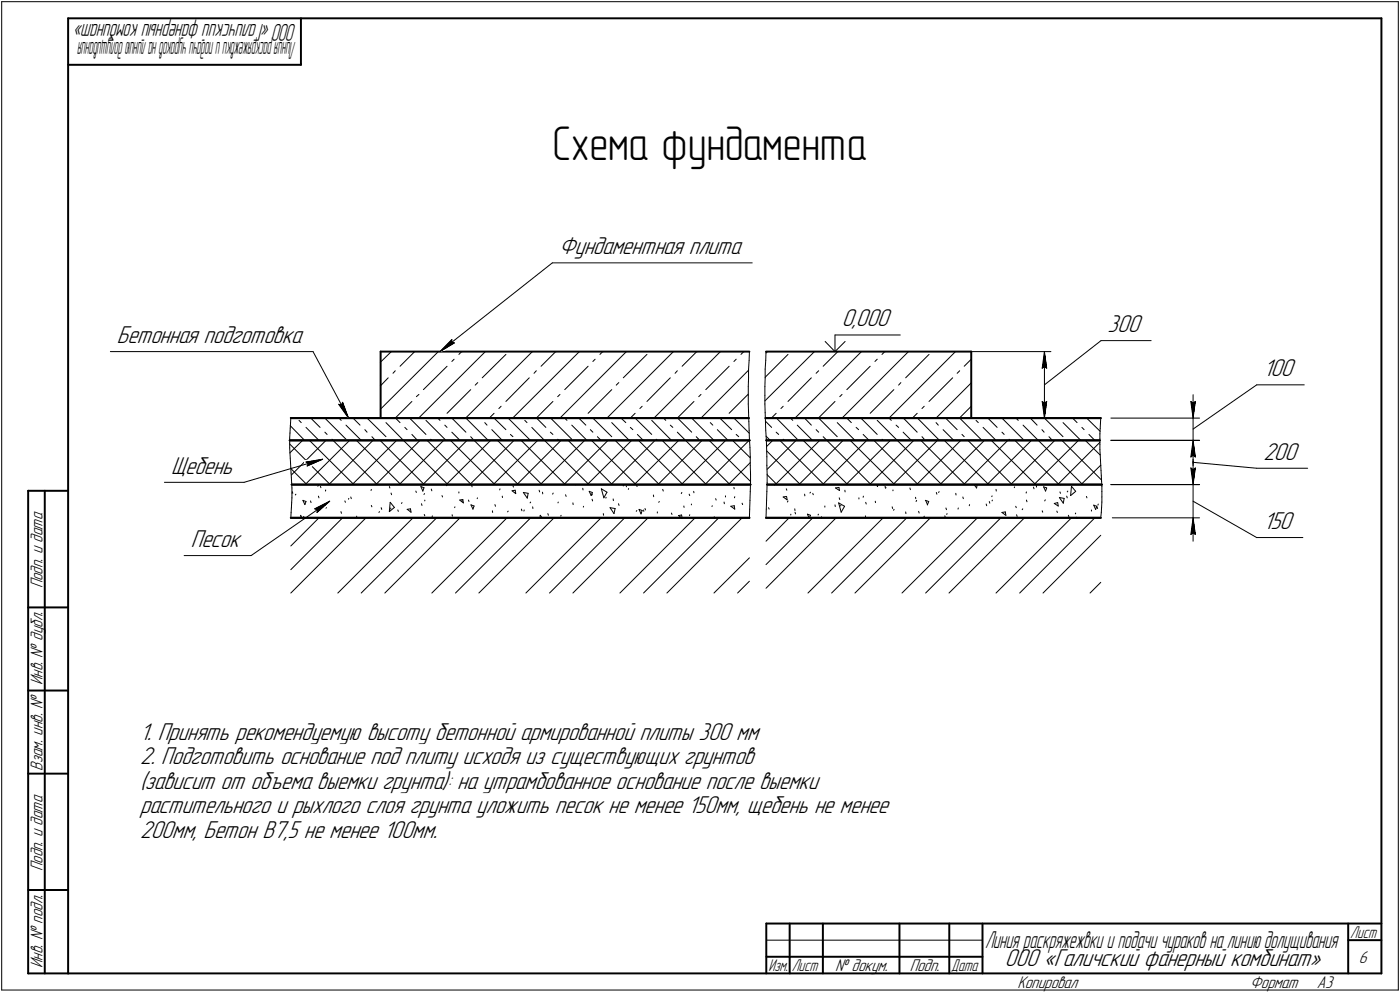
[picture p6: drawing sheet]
<svg xmlns="http://www.w3.org/2000/svg" width="421mm" height="298mm" viewBox="0 0 421 298" stroke-linecap="round" stroke-linejoin="round" font-family="sans-serif">
<defs><g id="words">
<text font-size="14.6" x="166.1" y="48.1">Схема фундамента</text>
<g font-size="7.8">
<text x="168.1" y="76.4">Фундаментная плита</text>
<text x="253.2" y="98">0,000</text>
<text x="333.1" y="99.8">300</text>
<text x="35.2" y="103">Бетонная подготовка</text>
<text x="380" y="113">100</text>
<text x="51.5" y="142.4">Щебень</text>
<text x="380" y="138.2">200</text>
<text x="380" y="158.9">150</text>
<text x="57.4" y="164.4">Песок</text>
<text x="42.2" y="222.3">1. Принять рекомендуемую высоту бетонной армированной плиты 300 мм</text>
<text x="42.2" y="229.7">2. Подготовить основание под плиту исходя из существующих грунтов</text>
<text x="42.2" y="237">(зависит от объема выемки грунта): на утрамбованное основание после выемки</text>
<text x="42.2" y="244.4">растительного и рыхлого слоя грунта уложить песок не менее 150мм, щебень не менее</text>
<text x="42.2" y="251.8">200мм, Бетон В7,5 не менее 100мм.</text>
<text x="302.2" y="290.4">ООО «Галичский фанерный комбинат»</text>
</g>
<g font-size="7.5">
<text x="89.2" y="7.1" transform="rotate(180 89.2 7.1)">ООО «Галичский фанерный комбинат»</text>
<text x="296.3" y="284.8">Линия раскряжежвки и подачи чураков на линиюдолущивания</text>
</g>
<text font-size="7.4" x="89" y="12.7" transform="rotate(180 89 12.7)">Линияраскряжежвкииподачичураковналиниюдолущивания</text>
<g font-size="5.4">
<text x="12.8" y="176.8" transform="rotate(-90 12.8 176.8)">Подп. и дата</text>
<text x="12.8" y="205.9" transform="rotate(-90 12.8 205.9)">Инв. № дубл.</text>
<text x="12.8" y="231.7" transform="rotate(-90 12.8 231.7)">Взам. инв. №</text>
<text x="12.8" y="261.8" transform="rotate(-90 12.8 261.8)">Подп. и дата</text>
<text x="12.8" y="290.9" transform="rotate(-90 12.8 290.9)">Инв. № подл.</text>
<text x="251.1" y="291.8">№ докум.</text>
<text x="273.6" y="291.8">Подп.</text>
<text x="408.7" y="289.3">6</text>
<text x="306" y="296.8">Копировал</text>
<text x="376" y="296.8">Формат</text>
<text x="396" y="296.8">A3</text>
</g>
<g font-size="5.3">
<text x="406.1" y="281.8">Лист</text>
<text x="231.1" y="291.8">Изм.</text>
<text x="238.1" y="291.8">Лист</text>
<text x="286.1" y="291.8">Дата</text>
</g>
</g></defs>
<g fill="none" stroke="#000" stroke-width=".59">
<path d="M20.5 5.5v287zM20.5 5.5h395zM20.5 19.5h70zM90.5 5.5v14zM415.5 5.5v287zM114.5 105.7v19.9zM114.5 105.7h110.9zM230.4 105.7h61.7zM292.1 105.7v19.9zM87.1 132.3h138.4zM87.5 125.6h137.7zM230.2 125.6h100.8z"/>
<path d="M230.5 132.3h100.3zM8.5 147.5v145zM8.5 147.5h12zM13.5 147.5v145zM87.5 155.6h137.9zM87.7 145.6h138zM230.4 155.6h100.6zM230.7 145.6h100.7zM8.5 182.5h12zM8.5 207.5h12zM8.5 232.5h12zM8.5 267.5h12z"/>
<path d="M230.5 277.5h185zM230.5 277.5v15zM237.5 277.5v15zM247.5 277.5v15zM270.5 277.5v15zM285.5 277.5v15zM295.5 277.5v15zM405.5 277.5v15zM8.5 292.5h12zM20.5 292.5h395zM230.5 287.5h7zM237.5 287.5h10z"/>
<path d="M247.5 287.5h23zM270.5 287.5h15zM285.5 287.5h10zM405.5 282.5h10z"/>
</g>
<g fill="none" stroke="#000" stroke-width=".3">
<path d="M.5 .5v297zM.5 .5h420zM420.5 .5v297zM166.1 79h60.1zM33.2 105.7h60.9zM94.1 105.7l10.7 19.9zM114.4 108.9l3.3-3.2zM116.8 113.5l-2.4 2.5zM118.9 111.4l-.7 .8zM120.3 110.1l4.4-4.4zM125.2 119.2l.8-.7zM127.3 117.1l7.2-7z"/>
<path d="M132.3 105.7l4.4-2.7zM132.3 105.7l33.8-26.7zM135.9 108.6l.7-.7zM135.9 102l-3.6 3.7zM135.9 102v.9zM135.9 102.9l.8 .1zM138 106.5l.9-.8zM142.9 115.7l.8-.7zM145 113.5l7.1-7zM159.2 113.5l-7.1 7.1zM161.3 111.4l-.7 .8zM162.7 110.1l4.4-4.4z"/>
<path d="M167.7 119.2l.7-.7zM169.8 117.1l7.1-7zM178.3 108.6l.7-.7zM180.4 106.5l.9-.8zM185.3 115.7l.8-.7zM187.5 113.5l7.1-7zM201.6 113.5l-7 7.1zM202.5 105.7l-20 19.9zM203.7 111.4l-.7 .8zM205.1 110.1l4.4-4.4zM210.1 119.2l.7-.7zM212.3 117.1l7-7z"/>
<path d="M220.7 108.6l.7-.7zM222.8 106.5l.9-.8zM225 118.8v2.6zM225 116.2v2.6zM225.1 111.3l-14.3 14.3zM225.1 113.5l-.1 2.7zM225.1 110.9v2.6zM225.3 108.3l-.2 2.6zM225.4 105.7l-.1 2.6zM230 116.2v2.6zM230 118.8v2.6zM230.1 113.4l6.9-6.9z"/>
<path d="M230.1 110.9v2.6zM230.1 113.5l-.1 2.7zM230.3 108.3l-.2 2.6zM230.4 106.1l.4-.4zM230.4 105.7l-.1 2.6zM244 113.5l-7 7.1zM245.4 112.2l.8-.8zM247.6 110.1l4.4-4.4zM248.2 102.6l2.9 3.1zM251.1 105.7l3.1-3.1zM251.1 100.7v5zM251.1 100.7h19.7z"/>
<path d="M252.6 119.2l.6-.7zM261.7 110.1l-7 7zM263.1 108.6l.7-.7zM265.3 106.5l.8-.8zM270.9 115l-.6 .7zM272.4 113.5l7-7zM287.9 112.2l.7-.8zM290 110.1l2.1-2.2zM292.1 105.7h24zM313.4 110.7l.7-.5zM314.1 115.7l17-13.3zM314.1 105.7l.7 5z"/>
<path d="M314.1 110.2l.7 .5zM314.1 105.7l-.7 5zM314.1 105.7v19.9zM331.1 102.4h15.1zM358.8 118.6v7zM378 115.7h14.3zM87.1 133.4l12.2 12.2zM87.1 131.7v1.4zM87.1 133.1v1.5zM87.1 134.6l.1 1.5zM87.2 136.1l3.8-3.8zM87.2 130.1l-.1 1.6z"/>
<path d="M87.2 136.1l.1 1.6zM87.3 127.9l4.3 4.4zM87.3 128.6l-.1 1.5zM87.3 137.7l.1 1.4zM87.4 127.2l-.1 1.4zM87.4 139.1l.1 1.5zM87.5 125.6l-.1 1.6zM89.9 126.3l.7 .7zM92 128.4l3.9 3.9zM92 138.9l.7 .4zM92 138.9l5-.9zM92.7 139.3l-.3 .7z"/>
<path d="M93 132.3l13.4 13.3zM93.5 125.6l2.8 2.8zM97.7 125.6l6.4 6.4zM97.7 129.9l.7 .7zM98 132.3l-10.4 10.4zM99.8 132l.4 .3zM100.2 132.3l13.3 13.3zM101.9 121.5l2.9 4.1zM101.9 121.5l.8 .2zM101.9 125.6l.7 .7zM103 120.9l-.3 .8zM103 120.9l1.8 4.7z"/>
<path d="M104.1 127.8l4.5 4.5zM106.2 125.6l2.1 2.2zM107.2 132.3l13.4 13.3zM109.7 129.1l.7 .8zM110.4 125.6l5.7 5.6zM111.8 131.2l1.1 1.1zM114.3 132.3l13.3 13.3zM114.4 123l17.4-17.3zM116.1 127l5.2 5.3zM118.9 125.6l5-5zM119 125.6l1.3 1.4zM121.3 132.3l13.4 13.3z"/>
<path d="M121.8 128.4l.6 .7zM123.2 125.6l4.9 5zM123.9 130.6l1.7 1.7zM125.9 125.6l20.1-19.9zM128.1 126.3l6 6zM128.4 132.3l13.3 13.3zM129.5 132l.3 .3zM131.7 125.6l.6 .7zM133 125.6h.1M133.8 127.8l.7 .6zM134.5 124.2l7.1-7.1zM135.5 132.3l13.3 13.3z"/>
<path d="M135.9 129.9l2.4 2.4zM135.9 125.6l4.2 4.3zM140 125.6l20.1-19.9zM140.1 125.6l6.7 6.7zM141.6 131.2l.6 .8zM142.6 132.3l13.3 13.3zM145.8 127l.7 .8zM147.2 125.6l1.4-1.4zM147.9 129.1l3.1 3.2zM148.6 125.6l3.5 3.5zM149.6 132.3l13.4 13.3zM150 122.8l.7-.7z"/>
<path d="M152.8 125.6l6.7 6.7zM153.5 130.6l.8 .6zM154.2 125.6l20-19.9zM156.7 132.3l13.3 13.3zM157.8 126.3l.7 .7zM159.9 128.4l3.8 3.9zM161.3 125.6l5-5zM161.4 125.6l2.8 2.8zM163.7 132.3l13.4 13.3zM165.5 129.9l.8 .7zM165.6 125.6l6.4 6.4zM167.7 132l.3 .3z"/>
<path d="M168.4 125.6l20-19.9zM169.8 125.6l.7 .7zM170.9 132.3l13.2 13.3zM172 127.8l4.5 4.5zM174.1 125.6l2.1 2.2zM175.4 125.6h.1M176.9 124.2l7.1-7.1zM177.5 129.1l.8 .8zM177.9 132.3l13.4 13.3zM178.3 125.6l5.7 5.6zM179.7 131.2l1.1 1.1zM184 127l5.2 5.3z"/>
<path d="M185 132.3l13.3 13.3zM186.8 125.6l1.4 1.4zM189.6 128.4l.7 .7zM191 125.6l5 5zM191 124.2l-1.4 1.4zM191.7 130.6l1.8 1.7zM192 132.3l13.4 13.3zM192.4 122.8l.7-.7zM196 126.3l5.9 6zM196.7 125.6l20-19.9zM197.4 132l.3 .3zM199.1 132.3l13.3 13.3z"/>
<path d="M199.6 125.6l.6 .7zM201.6 127.8l.8 .6zM203.7 129.9l2.5 2.4zM203.7 125.6l5-5zM203.8 125.6l4.2 4.3zM206.2 132.3l13.3 13.3zM208 125.6l6.7 6.7zM209.4 131.2l.7 .8zM213.3 132.3l12.4 12.4zM213.6 127l.8 .8zM215.7 129.1l3.2 3.2zM216.5 125.6l3.5 3.5z"/>
<path d="M217.8 125.6h.1M219.3 124.2l5.7-5.8zM220.3 132.3l5.3 5.3zM220.7 125.6l4.7 4.6zM221.4 130.6l.8 .6zM225 121.4l.1 2.6zM225.1 125.4l-.1 .2zM225.1 124l.1 2.7zM225.2 126.7l.1 2.6zM225.3 129.3l.1 2.6zM225.4 131.9l.2 2.6zM225.6 134.5v2.7z"/>
<path d="M225.6 139.9l.1 2.6zM225.6 137.2v2.7zM230 120.5l14.9-14.8zM230 121.4l.1 2.6zM230.1 124l.1 2.7zM230.2 126.6l1.9 1.8zM230.2 126.7l.1 2.6zM230.3 129.3l.2 2.6zM230.4 131.1l1.2 1.2zM230.5 131.9v2.6zM230.5 134.2l1.9-1.9zM230.5 135.5l10.2 10.1z"/>
<path d="M230.5 134.5l.1 2.7zM230.6 137.2v2.7zM230.6 139.9l.1 2.6zM232 125.6l1.4-1.4zM233.4 129.9l.8 .7zM233.5 125.6l6.3 6.4zM234.5 132.3l13.3 13.3zM234.9 122.8l.6-.7zM235.5 132l.4 .3zM237.7 125.6l.7 .7zM239.1 125.6l20-19.9zM239.8 127.8l4.5 4.5z"/>
<path d="M241.6 132.3l13.3 13.3zM242 125.6l2 2.2zM245.4 129.1l.8 .8zM246.2 125.6l5.6 5.6zM247.6 131.2l1.1 1.1zM248.7 132.3l13.3 13.3zM251.1 120.6l-5 5zM251.8 127l5.3 5.3zM253.2 125.6l20-19.9zM254.7 125.6l1.3 1.4zM255.7 132.3l13.4 13.3zM257.5 128.4l.7 .7z"/>
<path d="M258.9 125.6l4.9 5zM259.6 130.6l1.8 1.7zM260.3 125.6h.1M261.7 124.2l7.1-7.1zM262.8 132.3l13.3 13.3zM263.8 126.3l6 6zM265.3 132l.3 .3zM267.4 125.6l.7 .7zM267.4 125.6l20-19.9zM269.5 127.8l.8 .6zM269.8 132.3l13.4 13.3zM271.6 129.9l2.5 2.4z"/>
<path d="M271.7 125.6l4.1 4.3zM274.4 125.6l1.4-1.4zM275.9 125.6l6.6 6.7zM276.9 132.3l13.3 13.3zM277.3 131.2l.7 .8zM277.3 122.8l.7-.7zM279.4 120.6l7.1-7.1zM281.5 127l.7 .8zM281.5 125.6l10.6-10.5zM283.6 129.1l3.3 3.2zM284 132.3l13.3 13.3zM284.4 125.6l3.5 3.5z"/>
<path d="M288.6 125.6l6.7 6.7zM289.3 130.6l.7 .6zM291.1 132.3l13.3 13.3zM292.1 122.1l-3.6 3.5zM292.1 125.6h24zM293.5 126.3l.7 .7zM295.7 128.4l3.9 3.9zM297.1 125.6l2.8 2.8zM298.1 132.3l13.4 13.3zM301.3 125.6l6.4 6.4zM301.3 129.9l.7 .7zM303.1 132.3l-13.3 13.3z"/>
<path d="M303.4 132l.4 .3zM305.2 132.3l13.3 13.3zM305.6 125.6l.6 .7zM307.7 127.8l4.6 4.5zM309.9 125.6l2 2.2zM312.3 132.3l13.3 13.3zM313.4 129.1l.6 .8zM313.4 120.6l.7 5zM313.4 120.6l.7 .6zM314.1 125.6l5.6 5.6zM314.1 121.2l.7-.6zM314.8 120.6l-.7 5z"/>
<path d="M315.5 131.2l1 1.1zM319.4 132.3l11.9 12zM319.7 127l5.3 5.3zM322.6 125.6l1.3 1.4zM325.4 128.4l.7 .7zM326.4 132.3l4.5 4.4zM326.8 125.6l4.1 4zM327.5 130.6l1.8 1.7zM330.8 135.1l.1 1.6zM330.8 133.5v1.6zM330.8 131.9v1.6zM330.8 130.4v1.5z"/>
<path d="M330.9 136.7l.1 1.6zM330.9 128.8l-.1 1.6zM331 138.3v1.6zM331 127.2l-.1 1.6zM331 139.9l.1 1.5zM331 125.6v1.6zM334.1 132.3h26.7zM334.1 125.6h26.7zM358.1 137.3l.7-.5zM358.1 120.6l.7 .6zM358.1 120.6l.7 5zM358.8 128.9l19.2-13.2z"/>
<path d="M358.8 138.9l19.2 1.8zM358.8 132.3l-.7 5zM358.8 136.8l.7 .5zM358.8 132.3l.7 5zM358.8 132.3v7zM358.8 121.2l.7-.6zM358.8 125.6v6.7zM358.8 132.3v13.3zM358.8 138.6v7zM359.5 120.6l-.7 5zM49.4 144.9h24zM73.4 144.9l23.6-6.9z"/>
<path d="M87.5 140.8l4.8 4.8zM87.5 140.6v1.6zM87.5 142.2l.1 1.4zM87.5 154.1v1.5zM87.6 143.6l.1 1.5zM87.6 152.7l-.1 1.4zM87.7 145.1l.1 1.5zM87.7 151.1l-.1 1.6zM87.8 146.6v1.6zM87.8 148.2v1.4zM87.8 149.6l-.1 1.5zM87.9 147.7l.2 .6z"/>
<path d="M89 148.5l-.2 .3zM90.4 154.9l.2 .5zM90.4 154.9l.2 .4zM91.1 150.4l.9 .3zM91.1 150.4l.6 1.2zM91.4 155.2l-.1 .2zM91.8 145.6l13.4-13.3zM92 150.7l-.3 .9zM92.4 140l4.6-2zM93.4 150.5l.2 .5zM94.7 152.9l.7 .3zM94.7 152.9l4.4-2.3z"/>
<path d="M95.3 154l3.8-3.4zM95.4 153.2l-.1 .8zM95.8 145.8l-.2 .3zM95.8 149.1l.1 .5zM96.4 146.1l.1 .5zM98 147.2l-.1 .4zM98.1 152.5l-.1 .2zM98.9 145.6l13.3-13.3zM102.5 153.8l.2 .5zM103.7 150.5l.2 .5zM104.9 149.8l-.1 .2zM105.5 149.4l.2 .5z"/>
<path d="M105.9 145.6l13.4-13.3zM107.3 155.1v.3zM111.7 147.1l-.1 .3zM111.7 151.9l.1 .4zM113 145.6l13.3-13.3zM114.1 153.8l-.1 .2zM114.6 152.6l.2 .5zM117.1 153.8l1.5-1.3zM117.1 146.2l.2 .4zM117.3 151l1.3 1.5zM117.3 151l-.2 2.8zM117.5 152.7v.3z"/>
<path d="M117.6 148.2l.2 .5zM119.6 153.2l.2 .5zM120.1 145.6l13.3-13.3zM120.9 151l-.2 .3zM122.4 153.1l1-.2zM122.5 153.1l1.1 .8zM123.4 152.9l.2 1zM125.1 147.6l.1 .4zM126.6 146.2l.9 .4zM126.6 146.2l.6 1.4zM126.7 151.4l.2 .5zM127.2 145.6l13.3-13.3z"/>
<path d="M127.5 146.6l-.3 1zM127.6 154.6l.2 .4zM127.7 148.3l-.2 .3zM127.8 150.3v.2zM129.7 147l.2 .5zM130 155v.3zM132.9 148.9l.2 .5zM134.2 145.6l13.4-13.3zM134.5 145.6l-.2 .4zM136 154.7l.1 .4zM136.8 152.3l-.1 .3zM138 147.8v.4z"/>
<path d="M138.3 150.3l.9-.2zM138.3 150.3l1.1 .8zM138.9 150.3l.1 .4zM139.2 150.1l.2 1zM140.9 150.3l.2 .4zM141.3 145.6l13.3-13.3zM141.6 151.7l1 .4zM141.6 151.7l.6 1.3zM141.8 145.8l.2 .5zM142.6 152.1l-.4 .9zM143.6 149.6l-.1 .3zM148.1 153.5l.1 .5z"/>
<path d="M148.3 145.7h.1M148.3 145.6l13.4-13.3zM148.8 151.6l.2 .5zM150.4 146.9l-.1 .3zM151 149.1l.1 .4zM152.8 153.6l-.1 .2zM154 147.5l.9-.2zM154 147.5l1.1 .8zM154.3 146l.1 .4zM154.9 147.3l.2 1zM155.4 145.6l13.3-13.3zM156.8 153l.2 .5z"/>
<path d="M157.4 148l1.4 .3zM157.4 148l1.2 1.7zM157.6 153.2v.4zM158.8 148.3l-.2 1.4zM159.6 150.9l-.2 .2zM160.2 152.3l.1 .5zM162.1 147.3l.2 .5zM162.5 154.9l.6 .7zM162.5 154.9l-.1 .7zM162.5 145.6l13.4-13.3zM163.2 147.9v.5zM164.8 154.3l.1 .6z"/>
<path d="M166.4 148.2l-.2 .3zM167.9 150.9l-.1 .2zM168.7 154.9v.2zM169.3 155.6h.1M169.6 145.6l13.3-13.3zM170.1 148.7l.2 .5zM172.3 151.1l.1 .5zM173.1 145.6l-.1 .2zM175.3 146.7v.5zM175.5 152.1l-.1 .3zM176.6 145.6l13.4-13.3zM177.2 147.7l.9 .3z"/>
<path d="M177.2 147.7l.6 1.2zM178.1 150l.1 .5zM178.1 148l-.3 .9zM178.1 148.4v.4zM180.8 146.9l1.7 1zM180.8 146.9l.8 2.7zM181.4 154.3l.1 .6zM182.3 149.4l-.1 .3zM182.5 147.9l-.9 1.7zM183.5 152.6l1.5 .2zM183.5 152.6l1.2 1.7zM183.7 145.6l13.3-13.3z"/>
<path d="M184.4 149.9l.1 .6zM185 152.8l-.3 1.5zM186 151.4l.2 .5zM187.4 145.6l.1 .4zM188.4 146v.3zM189.1 146.8l-.1 .3zM190.8 145.6l13.3-13.3zM191.4 145.7l.2 .5zM191.5 153.4l-.2 .3zM192.2 153.1l.9 .3zM192.2 153.1l.6 1.3zM193.1 153.4l-.3 1z"/>
<path d="M193.5 153.2l.1 .5zM194 152.8l.1 .4zM196.5 148.8l.1 .5zM197.7 153.8v.4zM197.9 145.6l13.3-13.3zM198.3 150.7l-.2 .3zM199.3 147.1l.2 .5zM201.9 154.2l.2 .4zM204 154.9l1-.1zM204 154.9l1 .7zM204.9 145.6l13.4-13.3zM205 154.8l.1 .8z"/>
<path d="M205.1 148l-.2 .3zM205.7 152.1v.4zM207.3 148.5l.1 .4zM207.4 154.7l-.1 .2zM207.9 151.5v.2zM208.6 147.7l.1 .4zM209.9 155.6h.1M212 145.6l13.3-13.3zM214.2 152l-.1 .2zM214.8 155.3l.1 .3zM215.2 149.9l.2 .4zM217.8 150.9v.5z"/>
<path d="M218.2 149v.4zM219 145.6l6.6-6.6zM219.8 152.1l1-.1zM219.8 152.1l1.2 .9zM220.7 146.5l.1 .4zM220.8 152l.2 1zM221 149.3l-.1 .3zM223.2 151.2l.2 .4zM225.5 153l-.1 2.6zM225.6 150.4l-.1 2.6zM225.6 147.7v2.7zM225.7 145.1l-.1 2.6z"/>
<path d="M225.7 142.5v2.6zM230.5 153l-.1 2.6zM230.5 150.4v2.6zM230.6 147.7l-.1 2.7zM230.7 141.1l8.7-8.8zM230.7 142.7l3 2.9zM230.7 142.5v2.6zM230.7 145.1l-.1 2.6zM231.1 152.6l.2 .4zM232.9 145.6v.2zM233.2 145.6l13.3-13.3zM235.5 149.4l1.1-.2z"/>
<path d="M235.5 149.4l1.2 .8zM236.5 146.9l.1 .4zM236.6 149.2l.1 1zM237 150.5l-.2 .4zM237.3 155.6l-6.9 7zM237.8 154.5v.3zM239 152.9l.1 .5zM239.1 153.9l.2 .5zM240.3 145.6l13.3-13.3zM242 148.5l.1 .5zM242.8 154.5l1 .4zM242.8 154.5l.5 1.1z"/>
<path d="M243.8 154.9l-.4 .7zM243.8 147.9l-.2 .3zM244.4 148.3l.2 .4zM246.1 154.5l-.1 .3zM247.1 155.3v.3zM247.4 145.6l13.3-13.3zM248.1 152.1v.3zM251.1 151.7l.1 .5zM251.3 146.6l1-.1zM251.3 146.6l1.2 .8zM251.5 155.6l-21.1 21.2zM252.2 151.1l1.8 1z"/>
<path d="M252.2 151.1l.8 2.8zM252.3 146.5l.2 .9zM252.4 149.6l.2 .5zM252.9 151.8l-.1 .3zM254 152.1l-1 1.8zM254.1 147.3l.1 .5zM254.4 145.6l13.4-13.3zM258.3 149.6v.3zM259.7 149.1l-.1 .3zM260.3 155v.4zM260.3 151l.2 .5zM261.5 145.6l13.3-13.3z"/>
<path d="M263.2 150.6l.1 .4zM263.7 145.6l.2 .6zM264.1 145.6l-.2 .6zM265.9 145.6v.2zM266.2 146.1l.1 .5zM266.4 146.5v.2zM268.3 152.3l.2 .5zM268.6 147.2v.3zM268.6 145.6l13.3-13.3zM268.9 153.1l-.2 .2zM272.4 153.8l.1 .5zM273.6 146.6l.2 .6z"/>
<path d="M275.3 149.4l.1 .5zM275.7 150.4l-.2 .3zM275.7 145.6l13.3-13.3zM276.3 153.7l.1 .5zM278 155.1l-.1 .3zM278.3 150.4l1 .3zM278.4 150.4l.6 1.3zM279.3 150.7l-.4 1zM281.6 148l.2 .5zM282.4 147.7l-.1 .3zM282.7 145.6l13.4-13.3zM284.1 155l.2 .5z"/>
<path d="M284.5 152.7l.1 .5zM284.8 154.3l-.1 .3zM287.4 148.3l.1 .5zM288.2 152.7l-.1 .3zM289.6 149.4l.1 .5zM291.6 151.6l-.1 .4zM292.9 145.6l.8 1zM293.9 145.6l-.2 1zM296.6 151.5l.2 .5zM296.8 145.6l13.4-13.3zM297.5 150.7l.2 .5zM298.4 149l-.1 .3z"/>
<path d="M298.4 150.3v.2zM299.6 147.1v.5zM301.3 154l1-.2zM301.3 154l1.2 .9zM302.3 153.8l.2 1.1zM304 145.6l13.2-13.3zM305.1 146.3v.3zM305.5 152.1l.1 .5zM305.7 154.7l.2 .5zM307.6 152.9l-.2 .3zM308.7 147.8l-.1 .4zM308.7 150.3l.2 .5z"/>
<path d="M310.8 146.4l.2 .5zM311 145.6l13.4-13.3zM311.7 145.9v.5zM313.4 153.5l.2 .4zM313.9 146.3l.9 .3zM313.9 146.3l.6 1.3zM314.4 150.2l-.2 .3zM314.8 146.6l-.3 1zM317.1 151.3l1-.3zM317.1 151.3l1.2 .8zM317.8 153.6l.2 .4zM318.1 151l.2 1.1z"/>
<path d="M318.1 145.6l12.7-12.7zM318.6 149.5l1.4 .3zM318.6 149.5l1.2 1.7zM318.8 147.8l.1 .5zM318.9 145.7h.1M320 149.8l-.2 1.4zM320.8 149.1l.2 .5zM321.1 147.6l-.1 .2zM321.3 154.9l.2 .4zM322 148.9l1.5-1.2zM322.2 146.1l1.3 1.6zM322.2 146.1l-.2 2.8z"/>
<path d="M323.5 154.2l-.1 .2zM323.7 155.4l.3 .2zM323.7 155.4l.1 .2zM325.1 145.6l5.9-5.8zM326.7 149.2l.2 .4zM328.3 153.2v.4zM328.9 151.8l1 .3zM328.9 151.8l.6 1.3zM329.9 152.1l-.4 1zM329.9 152.4l.2 .4zM330.3 151.5l-.1 .3zM331.1 141.4l.1 1.6z"/>
<path d="M331.2 154l-.2 1.6zM331.2 143l.1 1.6zM331.3 152.5l-.1 1.5zM331.3 144.6l.1 1.5zM331.4 150.9l-.1 1.6zM331.4 149.4v1.5zM331.4 147.7v1.7zM331.4 146.1v1.6zM334.1 145.6h26.7zM334.5 155.6h26.3zM358.1 140.6l.7 5zM358.1 140.6l.7 .5z"/>
<path d="M358.8 150.6l19.2 10.9zM358.8 141.1l.7-.5zM358.8 155.6l-.7 5zM358.8 155.6l.7 5zM358.8 155.6v7zM358.8 145.6v10zM359.5 140.6l-.7 5zM378 140.7h15.3zM55.4 167h20.1zM75.5 167l23.6-16.4zM87.5 178.2l22.6-22.6zM87.5 171.2l15.5-15.6z"/>
<path d="M87.5 164.1l8.4-8.5zM101.6 178.2l22.6-22.6zM108.6 178.2l22.7-22.6zM115.7 178.2l22.6-22.6zM129.9 178.2l22.6-22.6zM137 178.2l22.6-22.6zM144 178.2l22.6-22.6zM158.2 178.2l22.6-22.6zM165.3 178.2l22.6-22.6zM172.3 178.2l22.6-22.6zM186.4 178.2l22.6-22.6zM193.5 178.2l22.7-22.6z"/>
<path d="M200.6 178.2l22.6-22.6zM214.7 178.2l10.7-10.6zM221.8 178.2l3.6-3.5zM230.4 169.7l14-14.1zM243 178.2l22.6-22.6zM250.1 178.2l22.6-22.6zM257.1 178.2l22.7-22.6zM271.3 178.2l22.7-22.6zM278.4 178.2l22.6-22.6zM285.4 178.2l22.7-22.6zM299.6 178.2l22.6-22.6zM306.7 178.2l22.6-22.6z"/>
<path d="M327.8 178.2l3.2-3.2zM331 160.9l-17.3 17.3zM358.1 160.6l.7-.5zM358.8 160.1l.7 .5zM378 161.5h13.8zM.5 297.5h420zM230.5 282.5h65z"/>
</g>
<g fill="#fff" stroke="#fff" stroke-width=".3">
<path d="M42.2 216.5h187.4zM42.2 216.6h187.4zM42.2 216.7h187.4zM42.2 216.7h187.4zM42.2 216.8h187.4zM42.2 216.9h187.4zM42.2 217h187.4zM42.2 217.1h187.4zM42.2 217.2h187.4zM42.2 217.3h187.4zM42.2 217.3h187.4zM42.2 217.4h187.4zM42.2 217.5h187.4zM42.2 217.6h187.4zM42.2 217.7h187.4zM42.2 217.8h187.4zM42.2 217.8h187.4zM42.2 217.9h187.4zM42.2 218h187.4zM42.2 218.1h187.4zM42.2 218.2h187.4zM42.2 218.3h187.4zM42.2 218.4h187.4zM42.2 218.4h187.4zM42.2 218.5h187.4zM42.2 218.6h187.4zM42.2 218.7h187.4zM42.2 218.8h187.4zM42.2 218.9h187.4zM42.2 218.9h187.4zM42.2 219h187.4zM42.2 219.1h187.4zM42.2 219.2h187.4zM42.2 219.3h187.4zM42.2 219.4h187.4zM42.2 219.5h187.4zM42.2 219.5h187.4zM42.2 219.6h187.4zM42.2 219.7h187.4zM42.2 219.8h187.4zM42.2 219.9h187.4zM42.2 220h187.4zM42.2 220h187.4zM42.2 220.1h187.4zM42.2 220.2h187.4zM42.2 220.3h187.4zM42.2 220.4h187.4zM42.2 220.5h187.4zM42.2 220.6h187.4zM42.2 220.6h187.4zM42.2 220.7h187.4zM42.2 220.8h187.4zM42.2 220.9h187.4zM42.2 221h187.4zM42.2 221.1h187.4zM42.2 221.1h187.4zM42.2 221.2h187.4zM42.2 221.3h187.4zM42.2 221.4h187.4zM42.2 221.5h187.4zM42.2 221.6h187.4zM42.2 221.7h187.4zM42.2 221.7h187.4zM42.2 221.8h187.4zM42.2 221.9h187.4zM42.2 222h187.4zM42.2 222.1h187.4zM42.2 222.2h187.4zM42.2 222.2h187.4zM42.2 222.3h187.4zM42.2 222.4h187.4zM42.2 222.5h187.4zM42.2 222.6h187.4zM42.2 222.7h187.4zM42.2 222.8h187.4zM42.2 222.8h187.4zM42.2 222.9h187.4zM42.2 223h187.4zM42.2 223.1h187.4zM42.2 223.2h187.4zM42.2 223.3h187.4zM42.2 223.4h187.4zM42.2 223.4h187.4zM42.2 223.5h187.4zM42.2 223.6h187.4zM42.2 223.7h187.4zM42.2 223.8h187.4z"/>
<path d="M42.2 223.9h186.1zM42.2 223.9h186.1zM42.2 224h186.1zM42.2 224.1h186.1zM42.2 224.2h186.1zM42.2 224.3h186.1zM42.2 224.4h186.1zM42.2 224.5h186.1zM42.2 224.5h186.1zM42.2 224.6h186.1zM42.2 224.7h186.1zM42.2 224.8h186.1zM42.2 224.9h186.1zM42.2 225h186.1zM42.2 225h186.1zM42.2 225.1h186.1zM42.2 225.2h186.1zM42.2 225.3h186.1zM42.2 225.4h186.1zM42.2 225.5h186.1zM42.2 225.6h186.1zM42.2 225.6h186.1zM42.2 225.7h186.1zM42.2 225.8h186.1zM42.2 225.9h186.1zM42.2 226h186.1zM42.2 226.1h186.1zM42.2 226.1h186.1zM42.2 226.2h186.1zM42.2 226.3h186.1zM42.2 226.4h186.1zM42.2 226.5h186.1zM42.2 226.6h186.1zM42.2 226.7h186.1zM42.2 226.7h186.1zM42.2 226.8h186.1zM42.2 226.9h186.1zM42.2 227h186.1zM42.2 227.1h186.1zM42.2 227.2h186.1zM42.2 227.2h186.1zM42.2 227.3h186.1zM42.2 227.4h186.1zM42.2 227.5h186.1zM42.2 227.6h186.1zM42.2 227.7h186.1zM42.2 227.8h186.1zM42.2 227.8h186.1zM42.2 227.9h186.1zM42.2 228h186.1zM42.2 228.1h186.1zM42.2 228.2h186.1zM42.2 228.3h186.1zM42.2 228.3h186.1zM42.2 228.4h186.1zM42.2 228.5h186.1zM42.2 228.6h186.1zM42.2 228.7h186.1zM42.2 228.8h186.1zM42.2 228.9h186.1zM42.2 228.9h186.1zM42.2 229h186.1zM42.2 229.1h186.1zM42.2 229.2h186.1zM42.2 229.3h186.1zM42.2 229.4h186.1zM42.2 229.4h186.1zM42.2 229.5h186.1zM42.2 229.6h186.1zM42.2 229.7h186.1zM42.2 229.8h186.1zM42.2 229.9h186.1zM42.2 230h186.1zM42.2 230h186.1zM42.2 230.1h186.1zM42.2 230.2h186.1zM42.2 230.3h186.1zM42.2 230.4h186.1zM42.2 230.5h186.1zM42.2 230.5h186.1zM42.2 230.6h186.1zM42.2 230.7h186.1zM42.2 230.8h186.1zM42.2 230.9h186.1zM42.2 231h186.1zM42.2 231.1h186.1zM42.2 231.1h186.1z"/>
<path d="M42.2 231.2h205.4zM42.2 231.3h205.4zM42.2 231.4h205.4zM42.2 231.5h205.4zM42.2 231.6h205.4zM42.2 231.6h205.4zM42.2 231.7h205.4zM42.2 231.8h205.4zM42.2 231.9h205.4zM42.2 232h205.4zM42.2 232.1h205.4zM42.2 232.2h205.4zM42.2 232.2h205.4zM42.2 232.3h205.4zM42.2 232.4h205.4zM42.2 232.5h205.4zM42.2 232.6h205.4zM42.2 232.7h205.4zM42.2 232.7h205.4zM42.2 232.8h205.4zM42.2 232.9h205.4zM42.2 233h205.4zM42.2 233.1h205.4zM42.2 233.2h205.4zM42.2 233.3h205.4zM42.2 233.3h205.4zM42.2 233.4h205.4zM42.2 233.5h205.4zM42.2 233.6h205.4zM42.2 233.7h205.4zM42.2 233.8h205.4zM42.2 233.8h205.4zM42.2 233.9h205.4zM42.2 234h205.4zM42.2 234.1h205.4zM42.2 234.2h205.4zM42.2 234.3h205.4zM42.2 234.4h205.4zM42.2 234.4h205.4zM42.2 234.5h205.4zM42.2 234.6h205.4zM42.2 234.7h205.4zM42.2 234.8h205.4zM42.2 234.9h205.4zM42.2 234.9h205.4zM42.2 235h205.4zM42.2 235.1h205.4zM42.2 235.2h205.4zM42.2 235.3h205.4zM42.2 235.4h205.4zM42.2 235.5h205.4zM42.2 235.5h205.4zM42.2 235.6h205.4zM42.2 235.7h205.4zM42.2 235.8h205.4zM42.2 235.9h205.4zM42.2 236h205.4zM42.2 236.1h205.4zM42.2 236.1h205.4zM42.2 236.2h205.4zM42.2 236.3h205.4zM42.2 236.4h205.4zM42.2 236.5h205.4zM42.2 236.6h205.4zM42.2 236.6h205.4zM42.2 236.7h205.4zM42.2 236.8h205.4zM42.2 236.9h205.4zM42.2 237h205.4zM42.2 237.1h205.4zM42.2 237.2h205.4zM42.2 237.2h205.4zM42.2 237.3h205.4zM42.2 237.4h205.4zM42.2 237.5h205.4zM42.2 237.6h205.4zM42.2 237.7h205.4zM42.2 237.7h205.4zM42.2 237.8h205.4zM42.2 237.9h205.4zM42.2 238h205.4zM42.2 238.1h205.4zM42.2 238.2h205.4zM42.2 238.3h205.4zM42.2 238.3h205.4zM42.2 238.4h205.4zM42.2 238.5h205.4z"/>
<path d="M42.2 238.6h226.4zM42.2 238.7h226.4zM42.2 238.8h226.4zM42.2 238.8h226.4zM42.2 238.9h226.4zM42.2 239h226.4zM42.2 239.1h226.4zM42.2 239.2h226.4zM42.2 239.3h226.4zM42.2 239.4h226.4zM42.2 239.4h226.4zM42.2 239.5h226.4zM42.2 239.6h226.4zM42.2 239.7h226.4zM42.2 239.8h226.4zM42.2 239.9h226.4zM42.2 239.9h226.4zM42.2 240h226.4zM42.2 240.1h226.4zM42.2 240.2h226.4zM42.2 240.3h226.4zM42.2 240.4h226.4zM42.2 240.5h226.4zM42.2 240.5h226.4zM42.2 240.6h226.4zM42.2 240.7h226.4zM42.2 240.8h226.4zM42.2 240.9h226.4zM42.2 241h226.4zM42.2 241h226.4zM42.2 241.1h226.4zM42.2 241.2h226.4zM42.2 241.3h226.4zM42.2 241.4h226.4zM42.2 241.5h226.4zM42.2 241.6h226.4zM42.2 241.6h226.4zM42.2 241.7h226.4zM42.2 241.8h226.4zM42.2 241.9h226.4zM42.2 242h226.4zM42.2 242.1h226.4zM42.2 242.1h226.4zM42.2 242.2h226.4zM42.2 242.3h226.4zM42.2 242.4h226.4zM42.2 242.5h226.4zM42.2 242.6h226.4zM42.2 242.7h226.4zM42.2 242.7h226.4zM42.2 242.8h226.4zM42.2 242.9h226.4zM42.2 243h226.4zM42.2 243.1h226.4zM42.2 243.2h226.4zM42.2 243.2h226.4zM42.2 243.3h226.4zM42.2 243.4h226.4zM42.2 243.5h226.4zM42.2 243.6h226.4zM42.2 243.7h226.4zM42.2 243.8h226.4zM42.2 243.8h226.4zM42.2 243.9h226.4zM42.2 244h226.4zM42.2 244.1h226.4zM42.2 244.2h226.4zM42.2 244.3h226.4zM42.2 244.3h226.4zM42.2 244.4h226.4zM42.2 244.5h226.4zM42.2 244.6h226.4zM42.2 244.7h226.4zM42.2 244.8h226.4zM42.2 244.9h226.4zM42.2 244.9h226.4zM42.2 245h226.4zM42.2 245.1h226.4zM42.2 245.2h226.4zM42.2 245.3h226.4zM42.2 245.4h226.4zM42.2 245.4h226.4zM42.2 245.5h226.4zM42.2 245.6h226.4zM42.2 245.7h226.4zM42.2 245.8h226.4zM42.2 245.9h226.4zM42.2 246h226.4z"/>
<path d="M42.2 246h89.1zM42.2 246.1h89.1zM42.2 246.2h89.1zM42.2 246.3h89.1zM42.2 246.4h89.1zM42.2 246.5h89.1zM42.2 246.5h89.1zM42.2 246.6h89.1zM42.2 246.7h89.1zM42.2 246.8h89.1zM42.2 246.9h89.1zM42.2 247h89.1zM42.2 247.1h89.1zM42.2 247.1h89.1zM42.2 247.2h89.1zM42.2 247.3h89.1zM42.2 247.4h89.1zM42.2 247.5h89.1zM42.2 247.6h89.1zM42.2 247.6h89.1zM42.2 247.7h89.1zM42.2 247.8h89.1zM42.2 247.9h89.1zM42.2 248h89.1zM42.2 248.1h89.1zM42.2 248.2h89.1zM42.2 248.2h89.1zM42.2 248.3h89.1zM42.2 248.4h89.1zM42.2 248.5h89.1zM42.2 248.6h89.1zM42.2 248.7h89.1zM42.2 248.8h89.1zM42.2 248.8h89.1zM42.2 248.9h89.1zM42.2 249h89.1zM42.2 249.1h89.1zM42.2 249.2h89.1zM42.2 249.3h89.1zM42.2 249.3h89.1zM42.2 249.4h89.1zM42.2 249.5h89.1zM42.2 249.6h89.1zM42.2 249.7h89.1zM42.2 249.8h89.1zM42.2 249.9h89.1zM42.2 249.9h89.1zM42.2 250h89.1zM42.2 250.1h89.1zM42.2 250.2h89.1zM42.2 250.3h89.1zM42.2 250.4h89.1zM42.2 250.4h89.1zM42.2 250.5h89.1zM42.2 250.6h89.1zM42.2 250.7h89.1zM42.2 250.8h89.1zM42.2 250.9h89.1zM42.2 251h89.1zM42.2 251h89.1zM42.2 251.1h89.1zM42.2 251.2h89.1zM42.2 251.3h89.1zM42.2 251.4h89.1zM42.2 251.5h89.1zM42.2 251.5h89.1zM42.2 251.6h89.1zM42.2 251.7h89.1zM42.2 251.8h89.1zM42.2 251.9h89.1zM42.2 252h89.1zM42.2 252.1h89.1zM42.2 252.1h89.1zM42.2 252.2h89.1zM42.2 252.3h89.1zM42.2 252.4h89.1zM42.2 252.5h89.1zM42.2 252.6h89.1zM42.2 252.6h89.1zM42.2 252.7h89.1zM42.2 252.8h89.1zM42.2 252.9h89.1zM42.2 253h89.1zM42.2 253.1h89.1zM42.2 253.2h89.1zM42.2 253.2h89.1zM42.2 253.3h89.1z"/>
<path d="M333.1 94h11.1zM333.1 94.1h11.1zM333.1 94.1h11.1zM333.1 94.2h11.1zM333.1 94.3h11.1zM333.1 94.4h11.1zM333.1 94.5h11.1zM333.1 94.6h11.1zM333.1 94.7h11.1zM333.1 94.7h11.1zM333.1 94.8h11.1zM333.1 94.9h11.1zM333.1 95h11.1zM333.1 95.1h11.1zM333.1 95.2h11.1zM333.1 95.2h11.1zM333.1 95.3h11.1zM333.1 95.4h11.1zM333.1 95.5h11.1zM333.1 95.6h11.1zM333.1 95.7h11.1zM333.1 95.8h11.1zM333.1 95.8h11.1zM333.1 95.9h11.1zM333.1 96h11.1zM333.1 96.1h11.1zM333.1 96.2h11.1zM333.1 96.3h11.1zM333.1 96.4h11.1zM333.1 96.4h11.1zM333.1 96.5h11.1zM333.1 96.6h11.1zM333.1 96.7h11.1zM333.1 96.8h11.1zM333.1 96.9h11.1zM333.1 96.9h11.1zM333.1 97h11.1zM333.1 97.1h11.1zM333.1 97.2h11.1zM333.1 97.3h11.1zM333.1 97.4h11.1zM333.1 97.5h11.1zM333.1 97.5h11.1zM333.1 97.6h11.1zM333.1 97.7h11.1zM333.1 97.8h11.1zM333.1 97.9h11.1zM333.1 98h11.1zM333.1 98h11.1zM333.1 98.1h11.1zM333.1 98.2h11.1zM333.1 98.3h11.1zM333.1 98.4h11.1zM333.1 98.5h11.1zM333.1 98.6h11.1zM333.1 98.6h11.1zM333.1 98.7h11.1zM333.1 98.8h11.1zM333.1 98.9h11.1zM333.1 99h11.1zM333.1 99.1h11.1zM333.1 99.1h11.1zM333.1 99.2h11.1zM333.1 99.3h11.1zM333.1 99.4h11.1zM333.1 99.5h11.1zM333.1 99.6h11.1zM333.1 99.7h11.1zM333.1 99.7h11.1zM333.1 99.8h11.1zM333.1 99.9h11.1zM333.1 100h11.1zM333.1 100.1h11.1zM333.1 100.2h11.1zM333.1 100.2h11.1zM333.1 100.3h11.1zM333.1 100.4h11.1zM333.1 100.5h11.1zM333.1 100.6h11.1zM333.1 100.7h11.1zM333.1 100.8h11.1zM333.1 100.8h11.1zM333.1 100.9h11.1zM333.1 101h11.1zM333.1 101.1h11.1zM333.1 101.2h11.1zM333.1 101.3h11.1zM333.1 101.3h11.1z"/>
<path d="M312.8 120.1h2.5zM312.9 120.2h2.4zM312.9 120.3h2.4zM312.9 120.4h2.4zM312.9 120.5h2.4zM312.9 120.6h2.4zM312.9 120.6h2.4zM312.9 120.7h2.4zM313 120.8h2.3zM313 120.9h2.2zM313 121h2.2zM313 121.1h2.2zM313 121.2h2.2zM313 121.2h2.2zM313 121.3h2.2zM313.1 121.4h2.1zM313.1 121.5h2.1zM313.1 121.6h2.1zM313.1 121.7h2zM313.1 121.8h2zM313.1 121.8h2zM313.1 121.9h2zM313.1 122h2zM313.2 122.1h1.9zM313.2 122.2h1.9zM313.2 122.3h1.9zM313.2 122.3h1.9zM313.2 122.4h1.8zM313.2 122.5h1.8zM313.2 122.6h1.8zM313.3 122.7h1.7zM313.3 122.8h1.7zM313.3 122.9h1.7zM313.3 122.9h1.7zM313.3 123h1.7zM313.3 123.1h1.7zM313.3 123.2h1.7zM313.4 123.3h1.6zM313.4 123.4h1.6zM313.4 123.4h1.6zM313.4 123.5h1.6zM313.4 123.6h1.6zM313.4 123.7h1.6zM313.4 123.8h1.6zM313.4 123.9h1.5zM313.4 124h1.5zM313.4 124h1.5zM313.5 124.1h1.3zM313.5 124.2h1.3zM313.6 124.3h1.1zM313.6 124.4h1.1zM313.6 124.5h1zM313.7 124.5h.9zM313.7 124.6h.9zM313.8 124.7h.7zM313.8 124.8h.7zM313.9 124.9h.6zM313.9 125h.6zM313.9 125.1h.5zM313.9 125.1h.5zM313.9 125.2h.5zM314 125.3h.3zM314 125.4h.3z"/>
<path d="M314 105.9h.3zM314 106h.3zM313.9 106.1h.5zM313.9 106.2h.5zM313.9 106.3h.5zM313.9 106.3h.6zM313.9 106.4h.6zM313.8 106.5h.7zM313.8 106.6h.7zM313.7 106.7h.9zM313.7 106.8h.9zM313.6 106.8h1zM313.6 106.9h1.1zM313.6 107h1.1zM313.5 107.1h1.3zM313.5 107.2h1.3zM313.4 107.3h1.5zM313.4 107.4h1.5zM313.4 107.4h1.5zM313.4 107.5h1.6zM313.4 107.6h1.6zM313.4 107.7h1.6zM313.4 107.8h1.6zM313.4 107.9h1.6zM313.4 107.9h1.6zM313.4 108h1.6zM313.3 108.1h1.7zM313.3 108.2h1.7zM313.3 108.3h1.7zM313.3 108.4h1.7zM313.3 108.5h1.7zM313.3 108.5h1.7zM313.3 108.6h1.7zM313.2 108.7h1.8zM313.2 108.8h1.8zM313.2 108.9h1.8zM313.2 109h1.9zM313.2 109.1h1.9zM313.2 109.1h1.9zM313.2 109.2h1.9zM313.1 109.3h2zM313.1 109.4h2zM313.1 109.5h2zM313.1 109.6h2zM313.1 109.6h2zM313.1 109.7h2.1zM313.1 109.8h2.1zM313.1 109.9h2.1zM313 110h2.2zM313 110.1h2.2zM313 110.2h2.2zM313 110.2h2.2zM313 110.3h2.2zM313 110.4h2.2zM313 110.5h2.3zM312.9 110.6h2.4zM312.9 110.7h2.4zM312.9 110.7h2.4zM312.9 110.8h2.4zM312.9 110.9h2.4zM312.9 111h2.4zM312.9 111.1h2.4z"/>
<path d="M380 107.3h10.2zM380 107.4h10.2zM380 107.4h10.2zM380 107.5h10.2zM380 107.6h10.2zM380 107.7h10.2zM380 107.8h10.2zM380 107.9h10.2zM380 107.9h10.2zM380 108h10.2zM380 108.1h10.2zM380 108.2h10.2zM380 108.3h10.2zM380 108.4h10.2zM380 108.5h10.2zM380 108.5h10.2zM380 108.6h10.2zM380 108.7h10.2zM380 108.8h10.2zM380 108.9h10.2zM380 109h10.2zM380 109.1h10.2zM380 109.1h10.2zM380 109.2h10.2zM380 109.3h10.2zM380 109.4h10.2zM380 109.5h10.2zM380 109.6h10.2zM380 109.6h10.2zM380 109.7h10.2zM380 109.8h10.2zM380 109.9h10.2zM380 110h10.2zM380 110.1h10.2zM380 110.2h10.2zM380 110.2h10.2zM380 110.3h10.2zM380 110.4h10.2zM380 110.5h10.2zM380 110.6h10.2zM380 110.7h10.2zM380 110.7h10.2zM380 110.8h10.2zM380 110.9h10.2zM380 111h10.2zM380 111.1h10.2zM380 111.2h10.2zM380 111.3h10.2zM380 111.3h10.2zM380 111.4h10.2zM380 111.5h10.2zM380 111.6h10.2zM380 111.7h10.2zM380 111.8h10.2zM380 111.8h10.2zM380 111.9h10.2zM380 112h10.2zM380 112.1h10.2zM380 112.2h10.2zM380 112.3h10.2zM380 112.4h10.2zM380 112.4h10.2zM380 112.5h10.2zM380 112.6h10.2zM380 112.7h10.2zM380 112.8h10.2zM380 112.9h10.2zM380 112.9h10.2zM380 113h10.2zM380 113.1h10.2zM380 113.2h10.2zM380 113.3h10.2zM380 113.4h10.2zM380 113.5h10.2zM380 113.5h10.2zM380 113.6h10.2zM380 113.7h10.2zM380 113.8h10.2zM380 113.9h10.2zM380 114h10.2zM380 114h10.2zM380 114.1h10.2zM380 114.2h10.2zM380 114.3h10.2zM380 114.4h10.2zM380 114.5h10.2zM380 114.6h10.2z"/>
<path d="M358.7 132.6h.3zM358.7 132.7h.3zM358.6 132.8h.5zM358.6 132.8h.5zM358.6 132.9h.5zM358.6 133h.6zM358.6 133.1h.6zM358.5 133.2h.7zM358.5 133.3h.7zM358.4 133.3h.9zM358.4 133.4h.9zM358.3 133.5h1zM358.3 133.6h1.1zM358.3 133.7h1.1zM358.2 133.8h1.3zM358.2 133.9h1.3zM358.1 133.9h1.5zM358.1 134h1.5zM358.1 134.1h1.5zM358.1 134.2h1.6zM358.1 134.3h1.6zM358.1 134.4h1.6zM358.1 134.5h1.6zM358.1 134.5h1.6zM358.1 134.6h1.6zM358.1 134.7h1.6zM358 134.8h1.7zM358 134.9h1.7zM358 135h1.7zM358 135h1.7zM358 135.1h1.7zM358 135.2h1.7zM358 135.3h1.7zM357.9 135.4h1.8zM357.9 135.5h1.8zM357.9 135.6h1.8zM357.9 135.6h1.9zM357.9 135.7h1.9zM357.9 135.8h1.9zM357.9 135.9h1.9zM357.8 136h2zM357.8 136.1h2zM357.8 136.1h2zM357.8 136.2h2zM357.8 136.3h2zM357.8 136.4h2.1zM357.8 136.5h2.1zM357.8 136.6h2.1zM357.7 136.7h2.2zM357.7 136.7h2.2zM357.7 136.8h2.2zM357.7 136.9h2.2zM357.7 137h2.2zM357.7 137.1h2.2zM357.7 137.2h2.3zM357.6 137.2h2.4zM357.6 137.3h2.4zM357.6 137.4h2.4zM357.6 137.5h2.4zM357.6 137.6h2.4zM357.6 137.7h2.4zM357.6 137.8h2.4z"/>
<path d="M357.5 120.1h2.5zM357.6 120.2h2.4zM357.6 120.3h2.4zM357.6 120.4h2.4zM357.6 120.5h2.4zM357.6 120.6h2.4zM357.6 120.6h2.4zM357.6 120.7h2.4zM357.7 120.8h2.3zM357.7 120.9h2.2zM357.7 121h2.2zM357.7 121.1h2.2zM357.7 121.2h2.2zM357.7 121.2h2.2zM357.7 121.3h2.2zM357.8 121.4h2.1zM357.8 121.5h2.1zM357.8 121.6h2.1zM357.8 121.7h2zM357.8 121.8h2zM357.8 121.8h2zM357.8 121.9h2zM357.8 122h2zM357.9 122.1h1.9zM357.9 122.2h1.9zM357.9 122.3h1.9zM357.9 122.3h1.9zM357.9 122.4h1.8zM357.9 122.5h1.8zM357.9 122.6h1.8zM358 122.7h1.7zM358 122.8h1.7zM358 122.9h1.7zM358 122.9h1.7zM358 123h1.7zM358 123.1h1.7zM358 123.2h1.7zM358.1 123.3h1.6zM358.1 123.4h1.6zM358.1 123.4h1.6zM358.1 123.5h1.6zM358.1 123.6h1.6zM358.1 123.7h1.6zM358.1 123.8h1.6zM358.1 123.9h1.5zM358.1 124h1.5zM358.1 124h1.5zM358.2 124.1h1.3zM358.2 124.2h1.3zM358.3 124.3h1.1zM358.3 124.4h1.1zM358.3 124.5h1zM358.4 124.5h.9zM358.4 124.6h.9zM358.5 124.7h.7zM358.5 124.8h.7zM358.6 124.9h.6zM358.6 125h.6zM358.6 125.1h.5zM358.6 125.1h.5zM358.6 125.2h.5zM358.7 125.3h.3zM358.7 125.4h.3z"/>
<path d="M380 132.3h11.3zM380 132.4h11.3zM380 132.5h11.3zM380 132.6h11.3zM380 132.7h11.3zM380 132.8h11.3zM380 132.8h11.3zM380 132.9h11.3zM380 133h11.3zM380 133.1h11.3zM380 133.2h11.3zM380 133.3h11.3zM380 133.3h11.3zM380 133.4h11.3zM380 133.5h11.3zM380 133.6h11.3zM380 133.7h11.3zM380 133.8h11.3zM380 133.9h11.3zM380 133.9h11.3zM380 134h11.3zM380 134.1h11.3zM380 134.2h11.3zM380 134.3h11.3zM380 134.4h11.3zM380 134.5h11.3zM380 134.5h11.3zM380 134.6h11.3zM380 134.7h11.3zM380 134.8h11.3zM380 134.9h11.3zM380 135h11.3zM380 135h11.3zM380 135.1h11.3zM380 135.2h11.3zM380 135.3h11.3zM380 135.4h11.3zM380 135.5h11.3zM380 135.6h11.3zM380 135.6h11.3zM380 135.7h11.3zM380 135.8h11.3zM380 135.9h11.3zM380 136h11.3zM380 136.1h11.3zM380 136.1h11.3zM380 136.2h11.3zM380 136.3h11.3zM380 136.4h11.3zM380 136.5h11.3zM380 136.6h11.3zM380 136.7h11.3zM380 136.7h11.3zM380 136.8h11.3zM380 136.9h11.3zM380 137h11.3zM380 137.1h11.3zM380 137.2h11.3zM380 137.2h11.3zM380 137.3h11.3zM380 137.4h11.3zM380 137.5h11.3zM380 137.6h11.3zM380 137.7h11.3zM380 137.8h11.3zM380 137.8h11.3zM380 137.9h11.3zM380 138h11.3zM380 138.1h11.3zM380 138.2h11.3zM380 138.3h11.3zM380 138.3h11.3zM380 138.4h11.3zM380 138.5h11.3zM380 138.6h11.3zM380 138.7h11.3zM380 138.8h11.3zM380 138.9h11.3zM380 138.9h11.3zM380 139h11.3zM380 139.1h11.3zM380 139.2h11.3zM380 139.3h11.3zM380 139.4h11.3zM380 139.4h11.3zM380 139.5h11.3zM380 139.6h11.3zM380 139.7h11.3z"/>
<path d="M357.5 140.1h2.5zM357.6 140.2h2.4zM357.6 140.3h2.4zM357.6 140.4h2.4zM357.6 140.5h2.4zM357.6 140.5h2.4zM357.6 140.6h2.4zM357.6 140.7h2.4zM357.7 140.8h2.3zM357.7 140.9h2.2zM357.7 141h2.2zM357.7 141.1h2.2zM357.7 141.1h2.2zM357.7 141.2h2.2zM357.7 141.3h2.2zM357.8 141.4h2.1zM357.8 141.5h2.1zM357.8 141.6h2.1zM357.8 141.6h2zM357.8 141.7h2zM357.8 141.8h2zM357.8 141.9h2zM357.8 142h2zM357.9 142.1h1.9zM357.9 142.2h1.9zM357.9 142.2h1.9zM357.9 142.3h1.9zM357.9 142.4h1.8zM357.9 142.5h1.8zM357.9 142.6h1.8zM358 142.7h1.7zM358 142.7h1.7zM358 142.8h1.7zM358 142.9h1.7zM358 143h1.7zM358 143.1h1.7zM358 143.2h1.7zM358.1 143.3h1.6zM358.1 143.3h1.6zM358.1 143.4h1.6zM358.1 143.5h1.6zM358.1 143.6h1.6zM358.1 143.7h1.6zM358.1 143.8h1.6zM358.1 143.8h1.5zM358.1 143.9h1.5zM358.1 144h1.5zM358.2 144.1h1.3zM358.2 144.2h1.3zM358.3 144.3h1.1zM358.3 144.4h1.1zM358.3 144.4h1zM358.4 144.5h.9zM358.4 144.6h.9zM358.5 144.7h.7zM358.5 144.8h.7zM358.6 144.9h.6zM358.6 144.9h.6zM358.6 145h.5zM358.6 145.1h.5zM358.6 145.2h.5zM358.7 145.3h.3zM358.7 145.4h.3z"/>
<path d="M358.7 132.6h.3zM358.7 132.7h.3zM358.6 132.8h.5zM358.6 132.8h.5zM358.6 132.9h.5zM358.6 133h.6zM358.6 133.1h.6zM358.5 133.2h.7zM358.5 133.3h.7zM358.4 133.3h.9zM358.4 133.4h.9zM358.3 133.5h1zM358.3 133.6h1.1zM358.3 133.7h1.1zM358.2 133.8h1.3zM358.2 133.9h1.3zM358.1 133.9h1.5zM358.1 134h1.5zM358.1 134.1h1.5zM358.1 134.2h1.6zM358.1 134.3h1.6zM358.1 134.4h1.6zM358.1 134.5h1.6zM358.1 134.5h1.6zM358.1 134.6h1.6zM358.1 134.7h1.6zM358 134.8h1.7zM358 134.9h1.7zM358 135h1.7zM358 135h1.7zM358 135.1h1.7zM358 135.2h1.7zM358 135.3h1.7zM357.9 135.4h1.8zM357.9 135.5h1.8zM357.9 135.6h1.8zM357.9 135.6h1.9zM357.9 135.7h1.9zM357.9 135.8h1.9zM357.9 135.9h1.9zM357.8 136h2zM357.8 136.1h2zM357.8 136.1h2zM357.8 136.2h2zM357.8 136.3h2zM357.8 136.4h2.1zM357.8 136.5h2.1zM357.8 136.6h2.1zM357.7 136.7h2.2zM357.7 136.7h2.2zM357.7 136.8h2.2zM357.7 136.9h2.2zM357.7 137h2.2zM357.7 137.1h2.2zM357.7 137.2h2.3zM357.6 137.2h2.4zM357.6 137.3h2.4zM357.6 137.4h2.4zM357.6 137.5h2.4zM357.6 137.6h2.4zM357.6 137.7h2.4zM357.6 137.8h2.4z"/>
<path d="M168.1 70.7h56.1zM168.1 70.8h56.1zM168.1 70.9h56.1zM168.1 71h56.1zM168.1 71h56.1zM168.1 71.1h56.1zM168.1 71.2h56.1zM168.1 71.3h56.1zM168.1 71.4h56.1zM168.1 71.5h56.1zM168.1 71.5h56.1zM168.1 71.6h56.1zM168.1 71.7h56.1zM168.1 71.8h56.1zM168.1 71.9h56.1zM168.1 72h56.1zM168.1 72.1h56.1zM168.1 72.1h56.1zM168.1 72.2h56.1zM168.1 72.3h56.1zM168.1 72.4h56.1zM168.1 72.5h56.1zM168.1 72.6h56.1zM168.1 72.6h56.1zM168.1 72.7h56.1zM168.1 72.8h56.1zM168.1 72.9h56.1zM168.1 73h56.1zM168.1 73.1h56.1zM168.1 73.2h56.1zM168.1 73.2h56.1zM168.1 73.3h56.1zM168.1 73.4h56.1zM168.1 73.5h56.1zM168.1 73.6h56.1zM168.1 73.7h56.1zM168.1 73.7h56.1zM168.1 73.8h56.1zM168.1 73.9h56.1zM168.1 74h56.1zM168.1 74.1h56.1zM168.1 74.2h56.1zM168.1 74.3h56.1zM168.1 74.3h56.1zM168.1 74.4h56.1zM168.1 74.5h56.1zM168.1 74.6h56.1zM168.1 74.7h56.1zM168.1 74.8h56.1zM168.1 74.8h56.1zM168.1 74.9h56.1zM168.1 75h56.1zM168.1 75.1h56.1zM168.1 75.2h56.1zM168.1 75.3h56.1zM168.1 75.4h56.1zM168.1 75.4h56.1zM168.1 75.5h56.1zM168.1 75.6h56.1zM168.1 75.7h56.1zM168.1 75.8h56.1zM168.1 75.9h56.1zM168.1 75.9h56.1zM168.1 76h56.1zM168.1 76.1h56.1zM168.1 76.2h56.1zM168.1 76.3h56.1zM168.1 76.4h56.1zM168.1 76.5h56.1zM168.1 76.5h56.1zM168.1 76.6h56.1zM168.1 76.7h56.1zM168.1 76.8h56.1zM168.1 76.9h56.1zM168.1 77h56.1zM168.1 77h56.1zM168.1 77.1h56.1zM168.1 77.2h56.1zM168.1 77.3h56.1zM168.1 77.4h56.1zM168.1 77.5h56.1zM168.1 77.6h56.1zM168.1 77.6h56.1zM168.1 77.7h56.1zM168.1 77.8h56.1zM168.1 77.9h56.1zM168.1 78h56.1z"/>
<path d="M135.8 101.4h.3zM135.7 101.5h.4zM135.6 101.6h.6zM135.6 101.7h.7zM135.5 101.8h.8zM135.4 101.9h1zM135.3 101.9h1.2zM135.2 102h1.4zM135.1 102.1h1.6zM135 102.2h1.7zM135 102.3h1.7zM134.9 102.4h1.9zM134.8 102.4h2.1zM134.7 102.5h2.2zM134.6 102.6h2.4zM134.5 102.7h2.6zM134.5 102.8h2.7zM134.4 102.9h2.8zM134.3 103h2.9zM134.2 103h3.1zM134.1 103.1h3.3zM134 103.2h3.4zM133.9 103.3h3.4zM133.9 103.4h3.3zM133.8 103.5h3.2zM133.7 103.5h3.2zM133.6 103.6h3.1zM133.5 103.7h3.1zM133.4 103.8h3zM133.3 103.9h3zM133.3 104h2.8zM133.3 104.1h2.7zM133.2 104.1h2.6zM133.2 104.2h2.5zM133.1 104.3h2.5zM133.1 104.4h2.3zM133 104.5h2.3zM133 104.6h2.1zM132.9 104.6h2.1zM132.9 104.7h1.9zM132.8 104.8h1.9zM132.8 104.9h1.7zM132.8 105h1.6zM132.7 105.1h1.5zM132.7 105.2h1.2zM132.6 105.2h1.1zM132.6 105.3h.8zM132.5 105.4h.7zM132.5 105.5h.4zM132.4 105.6h.3z"/>
<path d="M380 153.2h9.8zM380 153.2h9.8zM380 153.3h9.8zM380 153.4h9.8zM380 153.5h9.8zM380 153.6h9.8zM380 153.7h9.8zM380 153.8h9.8zM380 153.8h9.8zM380 153.9h9.8zM380 154h9.8zM380 154.1h9.8zM380 154.2h9.8zM380 154.3h9.8zM380 154.3h9.8zM380 154.4h9.8zM380 154.5h9.8zM380 154.6h9.8zM380 154.7h9.8zM380 154.8h9.8zM380 154.9h9.8zM380 154.9h9.8zM380 155h9.8zM380 155.1h9.8zM380 155.2h9.8zM380 155.3h9.8zM380 155.4h9.8zM380 155.4h9.8zM380 155.5h9.8zM380 155.6h9.8zM380 155.7h9.8zM380 155.8h9.8zM380 155.9h9.8zM380 156h9.8zM380 156h9.8zM380 156.1h9.8zM380 156.2h9.8zM380 156.3h9.8zM380 156.4h9.8zM380 156.5h9.8zM380 156.5h9.8zM380 156.6h9.8zM380 156.7h9.8zM380 156.8h9.8zM380 156.9h9.8zM380 157h9.8zM380 157.1h9.8zM380 157.1h9.8zM380 157.2h9.8zM380 157.3h9.8zM380 157.4h9.8zM380 157.5h9.8zM380 157.6h9.8zM380 157.6h9.8zM380 157.7h9.8zM380 157.8h9.8zM380 157.9h9.8zM380 158h9.8zM380 158.1h9.8zM380 158.2h9.8zM380 158.2h9.8zM380 158.3h9.8zM380 158.4h9.8zM380 158.5h9.8zM380 158.6h9.8zM380 158.7h9.8zM380 158.7h9.8zM380 158.8h9.8zM380 158.9h9.8zM380 159h9.8zM380 159.1h9.8zM380 159.2h9.8zM380 159.3h9.8zM380 159.3h9.8zM380 159.4h9.8zM380 159.5h9.8zM380 159.6h9.8zM380 159.7h9.8zM380 159.8h9.8zM380 159.9h9.8zM380 159.9h9.8zM380 160h9.8zM380 160.1h9.8zM380 160.2h9.8zM380 160.3h9.8zM380 160.4h9.8zM380 160.4h9.8z"/>
<path d="M358.7 155.9h.3zM358.7 156h.3zM358.6 156h.5zM358.6 156.1h.5zM358.6 156.2h.5zM358.6 156.3h.6zM358.6 156.4h.6zM358.5 156.5h.7zM358.5 156.5h.7zM358.4 156.6h.9zM358.4 156.7h.9zM358.3 156.8h1zM358.3 156.9h1.1zM358.3 157h1.1zM358.2 157.1h1.3zM358.2 157.1h1.3zM358.1 157.2h1.5zM358.1 157.3h1.5zM358.1 157.4h1.5zM358.1 157.5h1.6zM358.1 157.6h1.6zM358.1 157.6h1.6zM358.1 157.7h1.6zM358.1 157.8h1.6zM358.1 157.9h1.6zM358.1 158h1.6zM358 158.1h1.7zM358 158.2h1.7zM358 158.2h1.7zM358 158.3h1.7zM358 158.4h1.7zM358 158.5h1.7zM358 158.6h1.7zM357.9 158.7h1.8zM357.9 158.7h1.8zM357.9 158.8h1.8zM357.9 158.9h1.9zM357.9 159h1.9zM357.9 159.1h1.9zM357.9 159.2h1.9zM357.8 159.3h2zM357.8 159.3h2zM357.8 159.4h2zM357.8 159.5h2zM357.8 159.6h2zM357.8 159.7h2.1zM357.8 159.8h2.1zM357.8 159.9h2.1zM357.7 159.9h2.2zM357.7 160h2.2zM357.7 160.1h2.2zM357.7 160.2h2.2zM357.7 160.3h2.2zM357.7 160.4h2.2zM357.7 160.4h2.3zM357.6 160.5h2.4zM357.6 160.6h2.4zM357.6 160.7h2.4zM357.6 160.8h2.4zM357.6 160.9h2.4zM357.6 161h2.4zM357.6 161h2.4z"/>
<path d="M357.5 140.1h2.5zM357.6 140.2h2.4zM357.6 140.3h2.4zM357.6 140.4h2.4zM357.6 140.5h2.4zM357.6 140.5h2.4zM357.6 140.6h2.4zM357.6 140.7h2.4zM357.7 140.8h2.3zM357.7 140.9h2.2zM357.7 141h2.2zM357.7 141.1h2.2zM357.7 141.1h2.2zM357.7 141.2h2.2zM357.7 141.3h2.2zM357.8 141.4h2.1zM357.8 141.5h2.1zM357.8 141.6h2.1zM357.8 141.6h2zM357.8 141.7h2zM357.8 141.8h2zM357.8 141.9h2zM357.8 142h2zM357.9 142.1h1.9zM357.9 142.2h1.9zM357.9 142.2h1.9zM357.9 142.3h1.9zM357.9 142.4h1.8zM357.9 142.5h1.8zM357.9 142.6h1.8zM358 142.7h1.7zM358 142.7h1.7zM358 142.8h1.7zM358 142.9h1.7zM358 143h1.7zM358 143.1h1.7zM358 143.2h1.7zM358.1 143.3h1.6zM358.1 143.3h1.6zM358.1 143.4h1.6zM358.1 143.5h1.6zM358.1 143.6h1.6zM358.1 143.7h1.6zM358.1 143.8h1.6zM358.1 143.8h1.5zM358.1 143.9h1.5zM358.1 144h1.5zM358.2 144.1h1.3zM358.2 144.2h1.3zM358.3 144.3h1.1zM358.3 144.4h1.1zM358.3 144.4h1zM358.4 144.5h.9zM358.4 144.6h.9zM358.5 144.7h.7zM358.5 144.8h.7zM358.6 144.9h.6zM358.6 144.9h.6zM358.6 145h.5zM358.6 145.1h.5zM358.6 145.2h.5zM358.7 145.3h.3zM358.7 145.4h.3z"/>
<path d="M35.1 97.3h57zM35.1 97.4h57zM35.1 97.5h57zM35.1 97.5h57zM35.1 97.6h57zM35.1 97.7h57zM35.1 97.8h57zM35.1 97.9h57zM35.1 98h57zM35.1 98h57zM35.1 98.1h57zM35.1 98.2h57zM35.1 98.3h57zM35.1 98.4h57zM35.1 98.5h57zM35.1 98.6h57zM35.1 98.6h57zM35.1 98.7h57zM35.1 98.8h57zM35.1 98.9h57zM35.1 99h57zM35.1 99.1h57zM35.1 99.1h57zM35.1 99.2h57zM35.1 99.3h57zM35.1 99.4h57zM35.1 99.5h57zM35.1 99.6h57zM35.1 99.7h57zM35.1 99.7h57zM35.1 99.8h57zM35.1 99.9h57zM35.1 100h57zM35.1 100.1h57zM35.1 100.2h57zM35.1 100.2h57zM35.1 100.3h57zM35.1 100.4h57zM35.1 100.5h57zM35.1 100.6h57zM35.1 100.7h57zM35.1 100.8h57zM35.1 100.8h57zM35.1 100.9h57zM35.1 101h57zM35.1 101.1h57zM35.1 101.2h57zM35.1 101.3h57zM35.1 101.3h57zM35.1 101.4h57zM35.1 101.5h57zM35.1 101.6h57zM35.1 101.7h57zM35.1 101.8h57zM35.1 101.9h57zM35.1 101.9h57zM35.1 102h57zM35.1 102.1h57zM35.1 102.2h57zM35.1 102.3h57zM35.1 102.4h57zM35.1 102.4h57zM35.1 102.5h57zM35.1 102.6h57zM35.1 102.7h57zM35.1 102.8h57zM35.1 102.9h57zM35.1 103h57zM35.1 103h57zM35.1 103.1h57zM35.1 103.2h57zM35.1 103.3h57zM35.1 103.4h57zM35.1 103.5h57zM35.1 103.5h57zM35.1 103.6h57zM35.1 103.7h57zM35.1 103.8h57zM35.1 103.9h57zM35.1 104h57zM35.1 104.1h57zM35.1 104.1h57zM35.1 104.2h57zM35.1 104.3h57zM35.1 104.4h57zM35.1 104.5h57zM35.1 104.6h57z"/>
<path d="M103.1 120.3h.3zM103 120.4h.4zM102.8 120.5h.7zM102.6 120.6h.9zM102.4 120.6h1.1zM102.2 120.7h1.3zM102.1 120.8h1.4zM101.9 120.9h1.7zM101.8 121h1.8zM101.6 121.1h2zM101.4 121.2h2.3zM101.3 121.2h2.4zM101.1 121.3h2.7zM101.2 121.4h2.6zM101.3 121.5h2.5zM101.3 121.6h2.6zM101.3 121.7h2.6zM101.4 121.8h2.6zM101.5 121.8h2.5zM101.6 121.9h2.4zM101.6 122h2.5zM101.7 122.1h2.4zM101.8 122.2h2.3zM101.8 122.3h2.3zM101.9 122.3h2.2zM101.9 122.4h2.3zM102 122.5h2.2zM102 122.6h2.2zM102.1 122.7h2.2zM102.2 122.8h2.1zM102.2 122.9h2.2zM102.3 122.9h2.1zM102.4 123h2zM102.4 123.1h2.1zM102.4 123.2h2.1zM102.5 123.3h2.1zM102.6 123.4h2zM102.7 123.4h1.9zM102.7 123.5h1.9zM102.8 123.6h1.8zM102.9 123.7h1.7zM102.9 123.8h1.8zM103 123.9h1.7zM103 124h1.7zM103.1 124h1.6zM103.1 124.1h1.6zM103.2 124.2h1.5zM103.3 124.3h1.4zM103.3 124.4h1.4zM103.5 124.5h1.2zM103.5 124.5h1.2zM103.6 124.6h1.1zM103.7 124.7h1.1zM103.8 124.8h1zM104 124.9h.8zM104.1 125h.7zM104.1 125.1h.7zM104.2 125.1h.6zM104.3 125.2h.5zM104.5 125.3h.3zM104.6 125.4h.2zM104.6 125.5h.2z"/>
<path d="M57.4 158.6h16.1zM57.4 158.7h16.1zM57.4 158.7h16.1zM57.4 158.8h16.1zM57.4 158.9h16.1zM57.4 159h16.1zM57.4 159.1h16.1zM57.4 159.2h16.1zM57.4 159.3h16.1zM57.4 159.3h16.1zM57.4 159.4h16.1zM57.4 159.5h16.1zM57.4 159.6h16.1zM57.4 159.7h16.1zM57.4 159.8h16.1zM57.4 159.9h16.1zM57.4 159.9h16.1zM57.4 160h16.1zM57.4 160.1h16.1zM57.4 160.2h16.1zM57.4 160.3h16.1zM57.4 160.4h16.1zM57.4 160.4h16.1zM57.4 160.5h16.1zM57.4 160.6h16.1zM57.4 160.7h16.1zM57.4 160.8h16.1zM57.4 160.9h16.1zM57.4 161h16.1zM57.4 161h16.1zM57.4 161.1h16.1zM57.4 161.2h16.1zM57.4 161.3h16.1zM57.4 161.4h16.1zM57.4 161.5h16.1zM57.4 161.5h16.1zM57.4 161.6h16.1zM57.4 161.7h16.1zM57.4 161.8h16.1zM57.4 161.9h16.1zM57.4 162h16.1zM57.4 162.1h16.1zM57.4 162.1h16.1zM57.4 162.2h16.1zM57.4 162.3h16.1zM57.4 162.4h16.1zM57.4 162.5h16.1zM57.4 162.6h16.1zM57.4 162.6h16.1zM57.4 162.7h16.1zM57.4 162.8h16.1zM57.4 162.9h16.1zM57.4 163h16.1zM57.4 163.1h16.1zM57.4 163.2h16.1zM57.4 163.2h16.1zM57.4 163.3h16.1zM57.4 163.4h16.1zM57.4 163.5h16.1zM57.4 163.6h16.1zM57.4 163.7h16.1zM57.4 163.7h16.1zM57.4 163.8h16.1zM57.4 163.9h16.1zM57.4 164h16.1zM57.4 164.1h16.1zM57.4 164.2h16.1zM57.4 164.3h16.1zM57.4 164.3h16.1zM57.4 164.4h16.1zM57.4 164.5h16.1zM57.4 164.6h16.1zM57.4 164.7h16.1zM57.4 164.8h16.1zM57.4 164.8h16.1zM57.4 164.9h16.1zM57.4 165h16.1zM57.4 165.1h16.1zM57.4 165.2h16.1zM57.4 165.3h16.1zM57.4 165.4h16.1zM57.4 165.4h16.1zM57.4 165.5h16.1zM57.4 165.6h16.1zM57.4 165.7h16.1zM57.4 165.8h16.1zM57.4 165.9h16.1zM57.4 165.9h16.1z"/>
<path d="M98.8 150.7h.3zM98.4 150.8h.7zM98 150.9h1zM97.6 151h1.4zM97.2 151h1.7zM97.1 151.1h1.7zM96.9 151.2h1.9zM96.8 151.3h1.9zM96.6 151.4h2zM96.4 151.5h2.2zM96.3 151.6h2.3zM96.1 151.6h2.4zM95.9 151.7h2.6zM95.8 151.8h2.6zM95.6 151.9h2.7zM95.4 152h2.9zM95.2 152.1h3zM95.1 152.1h3zM94.9 152.2h3.1zM94.7 152.3h3.3zM94.6 152.4h3.3zM94.4 152.5h3.4zM94.2 152.6h3.5zM94.1 152.7h3.5zM93.9 152.7h3.6zM94 152.8h3.5zM94.1 152.9h3.3zM94.1 153h3.2zM94.1 153.1h3zM94.2 153.2h2.8zM94.2 153.2h2.7zM94.3 153.3h2.6zM94.4 153.4h2.4zM94.4 153.5h2.3zM94.5 153.6h2.1zM94.6 153.7h1.9zM94.6 153.8h1.8zM94.7 153.8h1.7zM94.7 153.9h1.5zM94.7 154h1.4zM94.8 154.1h1.2zM94.9 154.2h1zM94.9 154.3h.9zM95 154.3h.8zM95.1 154.4h.6zM95.1 154.5h.5zM95.2 154.6h.3zM95.2 154.7h.2z"/>
<path d="M51.5 136.6h19.9zM51.5 136.7h19.9zM51.5 136.7h19.9zM51.5 136.8h19.9zM51.5 136.9h19.9zM51.5 137h19.9zM51.5 137.1h19.9zM51.5 137.2h19.9zM51.5 137.2h19.9zM51.5 137.3h19.9zM51.5 137.4h19.9zM51.5 137.5h19.9zM51.5 137.6h19.9zM51.5 137.7h19.9zM51.5 137.8h19.9zM51.5 137.8h19.9zM51.5 137.9h19.9zM51.5 138h19.9zM51.5 138.1h19.9zM51.5 138.2h19.9zM51.5 138.3h19.9zM51.5 138.3h19.9zM51.5 138.4h19.9zM51.5 138.5h19.9zM51.5 138.6h19.9zM51.5 138.7h19.9zM51.5 138.8h19.9zM51.5 138.9h19.9zM51.5 138.9h19.9zM51.5 139h19.9zM51.5 139.1h19.9zM51.5 139.2h19.9zM51.5 139.3h19.9zM51.5 139.4h19.9zM51.5 139.4h19.9zM51.5 139.5h19.9zM51.5 139.6h19.9zM51.5 139.7h19.9zM51.5 139.8h19.9zM51.5 139.9h19.9zM51.5 140h19.9zM51.5 140h19.9zM51.5 140.1h19.9zM51.5 140.2h19.9zM51.5 140.3h19.9zM51.5 140.4h19.9zM51.5 140.5h19.9zM51.5 140.5h19.9zM51.5 140.6h19.9zM51.5 140.7h19.9zM51.5 140.8h19.9zM51.5 140.9h19.9zM51.5 141h19.9zM51.5 141.1h19.9zM51.5 141.1h19.9zM51.5 141.2h19.9zM51.5 141.3h19.9zM51.5 141.4h19.9zM51.5 141.5h19.9zM51.5 141.6h19.9zM51.5 141.6h19.9zM51.5 141.7h19.9zM51.5 141.8h19.9zM51.5 141.9h19.9zM51.5 142h19.9zM51.5 142.1h19.9zM51.5 142.2h19.9zM51.5 142.2h19.9zM51.5 142.3h19.9zM51.5 142.4h19.9zM51.5 142.5h19.9zM51.5 142.6h19.9zM51.5 142.7h19.9zM51.5 142.7h19.9zM51.5 142.8h19.9zM51.5 142.9h19.9zM51.5 143h19.9zM51.5 143.1h19.9zM51.5 143.2h19.9zM51.5 143.3h19.9zM51.5 143.3h19.9zM51.5 143.4h19.9zM51.5 143.5h19.9zM51.5 143.6h19.9zM51.5 143.7h19.9zM51.5 143.8h19.9zM51.5 143.8h19.9zM51.5 143.9h19.9z"/>
<path d="M94.6 137.9h1.5zM94.1 138h2.9zM93.6 138.1h3.3zM93 138.2h3.9zM92.5 138.3h4.3zM92 138.3h4.7zM91.4 138.4h5.1zM91.5 138.5h4.9zM91.5 138.6h4.9zM91.5 138.7h4.8zM91.6 138.8h4.6zM91.6 138.9h4.4zM91.6 138.9h4.3zM91.6 139h4.2zM91.7 139.1h4.1zM91.7 139.2h4zM91.7 139.3h3.8zM91.8 139.4h3.5zM91.8 139.4h3.4zM91.8 139.5h3.2zM91.8 139.6h3zM91.9 139.7h2.7zM91.9 139.8h2.5zM91.9 139.9h2.3zM91.9 140h2.2zM91.9 140h1.9zM91.9 140.1h1.7zM91.9 140.2h1.6zM92 140.3h1.3zM92 140.4h1.1zM92 140.5h.9zM92.1 140.5h.6zM92.1 140.6h.4zM92.1 140.7h.3z"/>
<path d="M166.1 36.5h94.2zM166.1 36.6h94.2zM166.1 36.7h94.2zM166.1 36.7h94.2zM166.1 36.8h94.2zM166.1 36.9h94.2zM166.1 37h94.2zM166.1 37.1h94.2zM166.1 37.2h94.2zM166.1 37.3h94.2zM166.1 37.3h94.2zM166.1 37.4h94.2zM166.1 37.5h94.2zM166.1 37.6h94.2zM166.1 37.7h94.2zM166.1 37.8h94.2zM166.1 37.8h94.2zM166.1 37.9h94.2zM166.1 38h94.2zM166.1 38.1h94.2zM166.1 38.2h94.2zM166.1 38.3h94.2zM166.1 38.4h94.2zM166.1 38.4h94.2zM166.1 38.5h94.2zM166.1 38.6h94.2zM166.1 38.7h94.2zM166.1 38.8h94.2zM166.1 38.9h94.2zM166.1 38.9h94.2zM166.1 39h94.2zM166.1 39.1h94.2zM166.1 39.2h94.2zM166.1 39.3h94.2zM166.1 39.4h94.2zM166.1 39.5h94.2zM166.1 39.5h94.2zM166.1 39.6h94.2zM166.1 39.7h94.2zM166.1 39.8h94.2zM166.1 39.9h94.2zM166.1 40h94.2zM166.1 40h94.2zM166.1 40.1h94.2zM166.1 40.2h94.2zM166.1 40.3h94.2zM166.1 40.4h94.2zM166.1 40.5h94.2zM166.1 40.6h94.2zM166.1 40.6h94.2zM166.1 40.7h94.2zM166.1 40.8h94.2zM166.1 40.9h94.2zM166.1 41h94.2zM166.1 41.1h94.2zM166.1 41.1h94.2zM166.1 41.2h94.2zM166.1 41.3h94.2zM166.1 41.4h94.2zM166.1 41.5h94.2zM166.1 41.6h94.2zM166.1 41.7h94.2zM166.1 41.7h94.2zM166.1 41.8h94.2zM166.1 41.9h94.2zM166.1 42h94.2zM166.1 42.1h94.2zM166.1 42.2h94.2zM166.1 42.2h94.2zM166.1 42.3h94.2zM166.1 42.4h94.2zM166.1 42.5h94.2zM166.1 42.6h94.2zM166.1 42.7h94.2zM166.1 42.8h94.2zM166.1 42.8h94.2zM166.1 42.9h94.2zM166.1 43h94.2zM166.1 43.1h94.2zM166.1 43.2h94.2zM166.1 43.3h94.2zM166.1 43.3h94.2zM166.1 43.4h94.2zM166.1 43.5h94.2zM166.1 43.6h94.2zM166.1 43.7h94.2zM166.1 43.8h94.2zM166.1 43.9h94.2zM166.1 43.9h94.2zM166.1 44h94.2zM166.1 44.1h94.2zM166.1 44.2h94.2zM166.1 44.3h94.2zM166.1 44.4h94.2zM166.1 44.4h94.2zM166.1 44.5h94.2zM166.1 44.6h94.2zM166.1 44.7h94.2zM166.1 44.8h94.2zM166.1 44.9h94.2zM166.1 45h94.2zM166.1 45h94.2zM166.1 45.1h94.2zM166.1 45.2h94.2zM166.1 45.3h94.2zM166.1 45.4h94.2zM166.1 45.5h94.2zM166.1 45.6h94.2zM166.1 45.6h94.2zM166.1 45.7h94.2zM166.1 45.8h94.2zM166.1 45.9h94.2zM166.1 46h94.2zM166.1 46.1h94.2zM166.1 46.1h94.2zM166.1 46.2h94.2zM166.1 46.3h94.2zM166.1 46.4h94.2zM166.1 46.5h94.2zM166.1 46.6h94.2zM166.1 46.7h94.2zM166.1 46.7h94.2zM166.1 46.8h94.2zM166.1 46.9h94.2zM166.1 47h94.2zM166.1 47.1h94.2zM166.1 47.2h94.2zM166.1 47.2h94.2zM166.1 47.3h94.2zM166.1 47.4h94.2zM166.1 47.5h94.2zM166.1 47.6h94.2zM166.1 47.7h94.2zM166.1 47.8h94.2zM166.1 47.8h94.2zM166.1 47.9h94.2zM166.1 48h94.2zM166.1 48.1h94.2zM166.1 48.2h94.2zM166.1 48.3h94.2zM166.1 48.3h94.2zM166.1 48.4h94.2zM166.1 48.5h94.2zM166.1 48.6h94.2zM166.1 48.7h94.2zM166.1 48.8h94.2zM166.1 48.9h94.2zM166.1 48.9h94.2zM166.1 49h94.2zM166.1 49.1h94.2zM166.1 49.2h94.2zM166.1 49.3h94.2zM166.1 49.4h94.2zM166.1 49.4h94.2zM166.1 49.5h94.2zM166.1 49.6h94.2zM166.1 49.7h94.2zM166.1 49.8h94.2zM166.1 49.9h94.2zM166.1 50h94.2zM166.1 50h94.2zM166.1 50.1h94.2zM166.1 50.2h94.2zM166.1 50.3h94.2zM166.1 50.4h94.2zM166.1 50.5h94.2zM166.1 50.5h94.2zM166.1 50.6h94.2zM166.1 50.7h94.2zM166.1 50.8h94.2zM166.1 50.9h94.2zM166.1 51h94.2zM166.1 51.1h94.2zM166.1 51.1h94.2z"/>
<path d="M253.2 92.3h15.5zM253.2 92.4h15.5zM253.2 92.5h15.5zM253.2 92.5h15.5zM253.2 92.6h15.5zM253.2 92.7h15.5zM253.2 92.8h15.5zM253.2 92.9h15.5zM253.2 93h15.5zM253.2 93h15.5zM253.2 93.1h15.5zM253.2 93.2h15.5zM253.2 93.3h15.5zM253.2 93.4h15.5zM253.2 93.5h15.5zM253.2 93.6h15.5zM253.2 93.6h15.5zM253.2 93.7h15.5zM253.2 93.8h15.5zM253.2 93.9h15.5zM253.2 94h15.5zM253.2 94.1h15.5zM253.2 94.1h15.5zM253.2 94.2h15.5zM253.2 94.3h15.5zM253.2 94.4h15.5zM253.2 94.5h15.5zM253.2 94.6h15.5zM253.2 94.7h15.5zM253.2 94.7h15.5zM253.2 94.8h15.5zM253.2 94.9h15.5zM253.2 95h15.5zM253.2 95.1h15.5zM253.2 95.2h15.5zM253.2 95.2h15.5zM253.2 95.3h15.5zM253.2 95.4h15.5zM253.2 95.5h15.5zM253.2 95.6h15.5zM253.2 95.7h15.5zM253.2 95.8h15.5zM253.2 95.8h15.5zM253.2 95.9h15.5zM253.2 96h15.5zM253.2 96.1h15.5zM253.2 96.2h15.5zM253.2 96.3h15.5zM253.2 96.4h15.5zM253.2 96.4h15.5zM253.2 96.5h15.5zM253.2 96.6h15.5zM253.2 96.7h15.5zM253.2 96.8h15.5zM253.2 96.9h15.5zM253.2 96.9h15.5zM253.2 97h15.5zM253.2 97.1h15.5zM253.2 97.2h15.5zM253.2 97.3h15.5zM253.2 97.4h15.5zM253.2 97.5h15.5zM253.2 97.5h15.5zM253.2 97.6h15.5zM253.2 97.7h15.5zM253.2 97.8h15.5zM253.2 97.9h15.5zM253.2 98h15.5zM253.2 98h15.5zM253.2 98.1h15.5zM253.2 98.2h15.5zM253.2 98.3h15.5zM253.2 98.4h15.5zM253.2 98.5h15.5zM253.2 98.6h15.5zM253.2 98.6h15.5zM253.2 98.7h15.5zM253.2 98.8h15.5zM253.2 98.9h15.5zM253.2 99h15.5zM253.2 99.1h15.5zM253.2 99.1h15.5zM253.2 99.2h15.5zM253.2 99.3h15.5zM253.2 99.4h15.5zM253.2 99.5h15.5zM253.2 99.6h15.5z"/>
</g>
<g fill="#000" stroke="#000" stroke-width=".3">
<path d="M135.7 102.3h.2zM135.6 102.4h.3zM135.6 102.4h.3zM135.5 102.5h.4zM135.4 102.6h.5zM135.3 102.7h.6zM135.2 102.8h.7zM135.1 102.9h.8zM135 103h.8zM135 103h.7zM134.9 103.1h.7zM134.8 103.2h.7zM134.7 103.3h.7zM134.6 103.4h.7zM134.5 103.5h.7zM134.5 103.5h.5zM134.4 103.6h.6zM134.3 103.7h.6zM134.2 103.8h.5zM134.1 103.9h.5zM134 104h.5zM133.9 104.1h.6zM133.9 104.1h.4zM133.8 104.2h.4zM133.7 104.3h.4zM133.6 104.4h.4zM133.5 104.5h.4zM133.4 104.6h.4zM133.3 104.6h.4zM133.3 104.7h.2zM133.2 104.8h.2zM133.1 104.9h.2zM133 105h.3zM132.9 105.1h.2zM132.8 105.2h.2zM132.8 105.2h.1zM132.7 105.3h.1z"/>
<path d="M135.8 103h.5zM135.7 103h1zM135.6 103.1h1zM135.5 103.2h.9zM135.4 103.3h.9zM135.3 103.4h.8zM135.2 103.5h.8zM135 103.5h.9zM135 103.6h.7zM134.9 103.7h.7zM134.7 103.8h.8zM134.6 103.9h.7zM134.5 104h.6zM134.5 104.1h.5zM134.3 104.1h.6zM134.2 104.2h.5zM134.1 104.3h.5zM134 104.4h.5zM133.9 104.5h.5zM133.8 104.6h.4zM133.7 104.6h.3zM133.5 104.7h.4zM133.4 104.8h.4zM133.3 104.9h.3zM133.3 105h.2zM133.1 105.1h.2zM133 105.2h.2zM132.9 105.2h.2z"/>
<path d="M313.9 106.9h.2zM313.9 107h.2zM313.9 107.1h.2zM313.9 107.2h.2zM313.9 107.3h.2zM313.9 107.4h.2zM313.9 107.4h.2zM313.9 107.5h.2zM313.9 107.6h.2zM313.9 107.7h.2zM313.9 107.8h.2zM313.9 107.9h.2zM313.9 107.9h.2zM313.9 108h.2zM313.9 108.1h.2zM313.8 108.2h.3zM313.8 108.3h.3zM313.8 108.4h.3zM313.8 108.5h.3zM313.8 108.5h.3zM313.8 108.6h.3zM313.8 108.7h.3zM313.7 108.8h.4zM313.7 108.9h.4zM313.7 109h.4zM313.7 109.1h.4zM313.7 109.1h.4zM313.7 109.2h.4zM313.7 109.3h.4zM313.7 109.4h.4zM313.6 109.5h.5zM313.6 109.6h.5zM313.6 109.6h.5zM313.6 109.7h.5zM313.6 109.8h.5zM313.6 109.9h.5zM313.6 110h.5zM313.5 110.1h.6zM313.5 110.2h.6zM313.5 110.2h.5zM313.5 110.3h.4zM313.5 110.4h.3zM313.5 110.5h.2z"/>
<path d="M314.1 106.3h.2zM314.1 106.4h.2zM314.1 106.5h.2zM314.1 106.6h.2zM314.1 106.7h.2zM314.1 106.8h.2zM314.1 106.8h.2zM314.1 106.9h.3zM314.1 107h.3zM314.1 107.1h.3zM314.1 107.2h.3zM314.1 107.3h.3zM314.1 107.4h.3zM314.1 107.4h.3zM314.1 107.5h.3zM314.1 107.6h.4zM314.1 107.7h.4zM314.1 107.8h.4zM314.1 107.9h.4zM314.1 107.9h.4zM314.1 108h.4zM314.1 108.1h.4zM314.1 108.2h.4zM314.1 108.3h.4zM314.1 108.4h.4zM314.1 108.5h.4zM314.1 108.5h.4zM314.1 108.6h.4zM314.1 108.7h.4zM314.1 108.8h.5zM314.1 108.9h.5zM314.1 109h.5zM314.1 109.1h.5zM314.1 109.1h.5zM314.1 109.2h.5zM314.1 109.3h.5zM314.1 109.4h.5zM314.1 109.5h.6zM314.1 109.6h.6zM314.1 109.6h.6zM314.1 109.7h.6zM314.1 109.8h.6zM314.1 109.9h.6zM314.1 110h.6zM314.1 110.1h.7zM314.1 110.2h.7zM314.3 110.2h.5zM314.4 110.3h.4zM314.5 110.4h.3zM314.6 110.5h.2z"/>
<path d="M96.6 138.1h.2zM96.1 138.2h.4zM95.6 138.3h.6zM95.1 138.3h.8zM94.6 138.4h1zM94.1 138.5h1.2zM93.6 138.6h1.5zM93 138.7h1.7zM92.5 138.8h2zM92 138.9h2.1zM92.2 138.9h1.7zM92.4 139h1.2zM92.5 139.1h.8zM92.6 139.2h.4z"/>
<path d="M96.5 138.2h.2zM96.2 138.3h.3zM95.9 138.3h.4zM95.6 138.4h.5zM95.3 138.5h.6zM95.1 138.6h.6zM94.7 138.7h.8zM94.5 138.8h.8zM94.1 138.9h1.1zM93.9 138.9h1zM93.6 139h1.1zM93.3 139.1h1.3zM93 139.2h1.3zM92.7 139.3h1.4zM92.7 139.4h1.3zM92.7 139.4h1.1zM92.6 139.5h1zM92.6 139.6h.8zM92.5 139.7h.7zM92.5 139.8h.5zM92.5 139.9h.3zM92.5 140h.1z"/>
<path d="M101.9 121.6h.4zM102 121.7h.7zM102.1 121.8h.7zM102.1 121.8h.8zM102.2 121.9h.7zM102.3 122h.7zM102.3 122.1h.7zM102.4 122.2h.6zM102.4 122.3h.6zM102.5 122.3h.6zM102.5 122.4h.6zM102.6 122.5h.6zM102.7 122.6h.5zM102.7 122.7h.6zM102.8 122.8h.5zM102.9 122.9h.5zM103 122.9h.4zM103 123h.5zM103 123.1h.5zM103.1 123.2h.4zM103.1 123.3h.5zM103.2 123.4h.4zM103.3 123.4h.4zM103.4 123.5h.3zM103.4 123.6h.4zM103.5 123.7h.3zM103.5 123.8h.4zM103.5 123.9h.4zM103.6 124h.4zM103.7 124h.3zM103.8 124.1h.3zM103.8 124.2h.3zM103.9 124.3h.2zM104 124.4h.2zM104 124.5h.2zM104.1 124.5h.2zM104.1 124.6h.2zM104.2 124.7h.2zM104.2 124.8h.2zM104.3 124.9h.2zM104.4 125.1h.2z"/>
<path d="M103 121.2h.2zM103 121.2h.2zM102.9 121.3h.3zM102.9 121.4h.4zM102.8 121.5h.5zM102.8 121.6h.5zM102.7 121.7h.7zM102.8 121.8h.6zM102.9 121.8h.6zM102.9 121.9h.6zM103 122h.5zM103 122.1h.5zM103 122.2h.5zM103 122.3h.5zM103.1 122.3h.5zM103.1 122.4h.5zM103.2 122.5h.5zM103.2 122.6h.5zM103.3 122.7h.4zM103.3 122.8h.5zM103.4 122.9h.4zM103.4 122.9h.4zM103.5 123h.4zM103.5 123.1h.4zM103.5 123.2h.5zM103.6 123.3h.4zM103.6 123.4h.4zM103.7 123.4h.4zM103.7 123.5h.4zM103.8 123.6h.3zM103.8 123.7h.3zM103.9 123.8h.2zM103.9 123.9h.3zM104 124h.2zM104 124h.2zM104.1 124.1h.2zM104.1 124.2h.2zM104.1 124.3h.2zM104.2 124.4h.2zM104.2 124.5h.2zM104.3 124.5h.2zM104.3 124.6h.2zM104.4 124.8h.2z"/>
<path d="M313.5 120.8h.2zM313.5 120.9h.3zM313.5 121h.4zM313.5 121.1h.5zM313.5 121.2h.6zM313.5 121.2h.6zM313.6 121.3h.5zM313.6 121.4h.5zM313.6 121.5h.5zM313.6 121.6h.5zM313.6 121.7h.5zM313.6 121.8h.5zM313.6 121.8h.5zM313.7 121.9h.4zM313.7 122h.4zM313.7 122.1h.4zM313.7 122.2h.4zM313.7 122.3h.4zM313.7 122.3h.4zM313.7 122.4h.4zM313.7 122.5h.4zM313.8 122.6h.3zM313.8 122.7h.3zM313.8 122.8h.3zM313.8 122.9h.3zM313.8 122.9h.3zM313.8 123h.3zM313.8 123.1h.3zM313.9 123.2h.2zM313.9 123.3h.2zM313.9 123.4h.2zM313.9 123.4h.2zM313.9 123.5h.2zM313.9 123.6h.2zM313.9 123.7h.2zM313.9 123.8h.2zM313.9 123.9h.2zM313.9 124h.2zM313.9 124h.2zM313.9 124.1h.2zM313.9 124.2h.2zM313.9 124.3h.2zM313.9 124.4h.2z"/>
<path d="M314.6 120.8h.2zM314.5 120.9h.3zM314.4 121h.4zM314.3 121.1h.5zM314.1 121.2h.7zM314.1 121.2h.7zM314.1 121.3h.6zM314.1 121.4h.6zM314.1 121.5h.6zM314.1 121.6h.6zM314.1 121.7h.6zM314.1 121.8h.6zM314.1 121.8h.6zM314.1 121.9h.5zM314.1 122h.5zM314.1 122.1h.5zM314.1 122.2h.5zM314.1 122.3h.5zM314.1 122.3h.5zM314.1 122.4h.5zM314.1 122.5h.5zM314.1 122.6h.4zM314.1 122.7h.4zM314.1 122.8h.4zM314.1 122.9h.4zM314.1 122.9h.4zM314.1 123h.4zM314.1 123.1h.4zM314.1 123.2h.4zM314.1 123.3h.4zM314.1 123.4h.4zM314.1 123.4h.4zM314.1 123.5h.4zM314.1 123.6h.4zM314.1 123.7h.4zM314.1 123.8h.3zM314.1 123.9h.3zM314.1 124h.3zM314.1 124h.3zM314.1 124.1h.3zM314.1 124.2h.3zM314.1 124.3h.3zM314.1 124.4h.3zM314.1 124.5h.2zM314.1 124.5h.2zM314.1 124.6h.2zM314.1 124.7h.2zM314.1 124.8h.2zM314.1 124.9h.2zM314.1 125h.2z"/>
<path d="M358.2 120.8h.2zM358.2 120.9h.3zM358.2 121h.4zM358.2 121.1h.5zM358.2 121.2h.6zM358.2 121.2h.6zM358.3 121.3h.5zM358.3 121.4h.5zM358.3 121.5h.5zM358.3 121.6h.5zM358.3 121.7h.5zM358.3 121.8h.5zM358.3 121.8h.5zM358.4 121.9h.4zM358.4 122h.4zM358.4 122.1h.4zM358.4 122.2h.4zM358.4 122.3h.4zM358.4 122.3h.4zM358.4 122.4h.4zM358.4 122.5h.4zM358.5 122.6h.3zM358.5 122.7h.3zM358.5 122.8h.3zM358.5 122.9h.3zM358.5 122.9h.3zM358.5 123h.3zM358.5 123.1h.3zM358.6 123.2h.2zM358.6 123.3h.2zM358.6 123.4h.2zM358.6 123.4h.2zM358.6 123.5h.2zM358.6 123.6h.2zM358.6 123.7h.2zM358.6 123.8h.2zM358.6 123.9h.2zM358.6 124h.2zM358.6 124h.2zM358.6 124.1h.2zM358.6 124.2h.2zM358.6 124.3h.2zM358.6 124.4h.2z"/>
<path d="M358.6 133.6h.2zM358.6 133.7h.2zM358.6 133.8h.2zM358.6 133.9h.2zM358.6 133.9h.2zM358.6 134h.2zM358.6 134.1h.2zM358.6 134.2h.2zM358.6 134.3h.2zM358.6 134.4h.2zM358.6 134.5h.2zM358.6 134.5h.2zM358.6 134.6h.2zM358.6 134.7h.2zM358.6 134.8h.2zM358.5 134.9h.3zM358.5 135h.3zM358.5 135h.3zM358.5 135.1h.3zM358.5 135.2h.3zM358.5 135.3h.3zM358.5 135.4h.3zM358.4 135.5h.4zM358.4 135.6h.4zM358.4 135.6h.4zM358.4 135.7h.4zM358.4 135.8h.4zM358.4 135.9h.4zM358.4 136h.4zM358.4 136.1h.4zM358.3 136.1h.5zM358.3 136.2h.5zM358.3 136.3h.5zM358.3 136.4h.5zM358.3 136.5h.5zM358.3 136.6h.5zM358.3 136.7h.5zM358.2 136.7h.6zM358.2 136.8h.6zM358.2 136.9h.5zM358.2 137h.4zM358.2 137.1h.3zM358.2 137.2h.2z"/>
<path d="M358.6 133.6h.2zM358.6 133.7h.2zM358.6 133.8h.2zM358.6 133.9h.2zM358.6 133.9h.2zM358.6 134h.2zM358.6 134.1h.2zM358.6 134.2h.2zM358.6 134.3h.2zM358.6 134.4h.2zM358.6 134.5h.2zM358.6 134.5h.2zM358.6 134.6h.2zM358.6 134.7h.2zM358.6 134.8h.2zM358.5 134.9h.3zM358.5 135h.3zM358.5 135h.3zM358.5 135.1h.3zM358.5 135.2h.3zM358.5 135.3h.3zM358.5 135.4h.3zM358.4 135.5h.4zM358.4 135.6h.4zM358.4 135.6h.4zM358.4 135.7h.4zM358.4 135.8h.4zM358.4 135.9h.4zM358.4 136h.4zM358.4 136.1h.4zM358.3 136.1h.5zM358.3 136.2h.5zM358.3 136.3h.5zM358.3 136.4h.5zM358.3 136.5h.5zM358.3 136.6h.5zM358.3 136.7h.5zM358.2 136.7h.6zM358.2 136.8h.6zM358.2 136.9h.5zM358.2 137h.4zM358.2 137.1h.3zM358.2 137.2h.2z"/>
<path d="M358.8 133h.2zM358.8 133.1h.2zM358.8 133.2h.2zM358.8 133.3h.2zM358.8 133.3h.2zM358.8 133.4h.2zM358.8 133.5h.2zM358.8 133.6h.3zM358.8 133.7h.3zM358.8 133.8h.3zM358.8 133.9h.3zM358.8 133.9h.3zM358.8 134h.3zM358.8 134.1h.3zM358.8 134.2h.3zM358.8 134.3h.4zM358.8 134.4h.4zM358.8 134.5h.4zM358.8 134.5h.4zM358.8 134.6h.4zM358.8 134.7h.4zM358.8 134.8h.4zM358.8 134.9h.4zM358.8 135h.4zM358.8 135h.4zM358.8 135.1h.4zM358.8 135.2h.4zM358.8 135.3h.4zM358.8 135.4h.4zM358.8 135.5h.5zM358.8 135.6h.5zM358.8 135.6h.5zM358.8 135.7h.5zM358.8 135.8h.5zM358.8 135.9h.5zM358.8 136h.5zM358.8 136.1h.5zM358.8 136.1h.6zM358.8 136.2h.6zM358.8 136.3h.6zM358.8 136.4h.6zM358.8 136.5h.6zM358.8 136.6h.6zM358.8 136.7h.6zM358.8 136.7h.7zM358.8 136.8h.7zM359 136.9h.5zM359.1 137h.4zM359.2 137.1h.3zM359.3 137.2h.2z"/>
<path d="M358.8 133h.2zM358.8 133.1h.2zM358.8 133.2h.2zM358.8 133.3h.2zM358.8 133.3h.2zM358.8 133.4h.2zM358.8 133.5h.2zM358.8 133.6h.3zM358.8 133.7h.3zM358.8 133.8h.3zM358.8 133.9h.3zM358.8 133.9h.3zM358.8 134h.3zM358.8 134.1h.3zM358.8 134.2h.3zM358.8 134.3h.4zM358.8 134.4h.4zM358.8 134.5h.4zM358.8 134.5h.4zM358.8 134.6h.4zM358.8 134.7h.4zM358.8 134.8h.4zM358.8 134.9h.4zM358.8 135h.4zM358.8 135h.4zM358.8 135.1h.4zM358.8 135.2h.4zM358.8 135.3h.4zM358.8 135.4h.4zM358.8 135.5h.5zM358.8 135.6h.5zM358.8 135.6h.5zM358.8 135.7h.5zM358.8 135.8h.5zM358.8 135.9h.5zM358.8 136h.5zM358.8 136.1h.5zM358.8 136.1h.6zM358.8 136.2h.6zM358.8 136.3h.6zM358.8 136.4h.6zM358.8 136.5h.6zM358.8 136.6h.6zM358.8 136.7h.6zM358.8 136.7h.7zM358.8 136.8h.7zM359 136.9h.5zM359.1 137h.4zM359.2 137.1h.3zM359.3 137.2h.2z"/>
<path d="M359.3 120.8h.2zM359.2 120.9h.3zM359.1 121h.4zM359 121.1h.5zM358.8 121.2h.7zM358.8 121.2h.7zM358.8 121.3h.6zM358.8 121.4h.6zM358.8 121.5h.6zM358.8 121.6h.6zM358.8 121.7h.6zM358.8 121.8h.6zM358.8 121.8h.6zM358.8 121.9h.5zM358.8 122h.5zM358.8 122.1h.5zM358.8 122.2h.5zM358.8 122.3h.5zM358.8 122.3h.5zM358.8 122.4h.5zM358.8 122.5h.5zM358.8 122.6h.4zM358.8 122.7h.4zM358.8 122.8h.4zM358.8 122.9h.4zM358.8 122.9h.4zM358.8 123h.4zM358.8 123.1h.4zM358.8 123.2h.4zM358.8 123.3h.4zM358.8 123.4h.4zM358.8 123.4h.4zM358.8 123.5h.4zM358.8 123.6h.4zM358.8 123.7h.4zM358.8 123.8h.3zM358.8 123.9h.3zM358.8 124h.3zM358.8 124h.3zM358.8 124.1h.3zM358.8 124.2h.3zM358.8 124.3h.3zM358.8 124.4h.3zM358.8 124.5h.2zM358.8 124.5h.2zM358.8 124.6h.2zM358.8 124.7h.2zM358.8 124.8h.2zM358.8 124.9h.2zM358.8 125h.2z"/>
<path d="M98.6 151h.1zM98.5 151.1h.1zM98.3 151.2h.3zM98.2 151.3h.2zM98 151.4h.3zM98 151.5h.2zM97.8 151.6h.3zM97.7 151.6h.3zM97.5 151.7h.5zM97.5 151.8h.4zM97.3 151.9h.5zM97.2 152h.4zM97.1 152.1h.4zM96.9 152.1h.6zM96.9 152.2h.5zM96.7 152.3h.6zM96.6 152.4h.6zM96.4 152.5h.7zM96.4 152.6h.6zM96.2 152.7h.7zM96.1 152.7h.7zM95.9 152.8h.8zM95.8 152.9h.8zM95.7 153h.8zM95.6 153.1h.8zM95.4 153.2h1zM95.4 153.2h.9zM95.4 153.3h.7zM95.4 153.4h.6zM95.4 153.5h.5zM95.4 153.6h.4zM95.4 153.7h.4zM95.4 153.8h.3zM95.4 153.8h.2z"/>
<path d="M98.6 151h.1zM98.4 151h.2zM98.2 151.1h.3zM98 151.2h.3zM97.9 151.3h.3zM97.7 151.4h.3zM97.5 151.5h.5zM97.4 151.6h.4zM97.2 151.6h.5zM97 151.7h.5zM96.9 151.8h.6zM96.7 151.9h.6zM96.5 152h.7zM96.4 152.1h.7zM96.2 152.1h.7zM96 152.2h.9zM95.8 152.3h.9zM95.7 152.4h.9zM95.5 152.5h.9zM95.3 152.6h1.1zM95.2 152.7h1zM95 152.7h1.1zM94.8 152.8h1.1zM94.7 152.9h1.1zM94.9 153h.8zM95.2 153.1h.4z"/>
<path d="M358.2 140.8h.2zM358.2 140.9h.3zM358.2 141h.4zM358.2 141.1h.5zM358.2 141.1h.6zM358.2 141.2h.6zM358.3 141.3h.5zM358.3 141.4h.5zM358.3 141.5h.5zM358.3 141.6h.5zM358.3 141.6h.5zM358.3 141.7h.5zM358.3 141.8h.5zM358.4 141.9h.4zM358.4 142h.4zM358.4 142.1h.4zM358.4 142.2h.4zM358.4 142.2h.4zM358.4 142.3h.4zM358.4 142.4h.4zM358.4 142.5h.4zM358.5 142.6h.3zM358.5 142.7h.3zM358.5 142.7h.3zM358.5 142.8h.3zM358.5 142.9h.3zM358.5 143h.3zM358.5 143.1h.3zM358.6 143.2h.2zM358.6 143.3h.2zM358.6 143.3h.2zM358.6 143.4h.2zM358.6 143.5h.2zM358.6 143.6h.2zM358.6 143.7h.2zM358.6 143.8h.2zM358.6 143.8h.2zM358.6 143.9h.2zM358.6 144h.2zM358.6 144.1h.2zM358.6 144.2h.2zM358.6 144.3h.2zM358.6 144.4h.2z"/>
<path d="M358.2 140.8h.2zM358.2 140.9h.3zM358.2 141h.4zM358.2 141.1h.5zM358.2 141.1h.6zM358.2 141.2h.6zM358.3 141.3h.5zM358.3 141.4h.5zM358.3 141.5h.5zM358.3 141.6h.5zM358.3 141.6h.5zM358.3 141.7h.5zM358.3 141.8h.5zM358.4 141.9h.4zM358.4 142h.4zM358.4 142.1h.4zM358.4 142.2h.4zM358.4 142.2h.4zM358.4 142.3h.4zM358.4 142.4h.4zM358.4 142.5h.4zM358.5 142.6h.3zM358.5 142.7h.3zM358.5 142.7h.3zM358.5 142.8h.3zM358.5 142.9h.3zM358.5 143h.3zM358.5 143.1h.3zM358.6 143.2h.2zM358.6 143.3h.2zM358.6 143.3h.2zM358.6 143.4h.2zM358.6 143.5h.2zM358.6 143.6h.2zM358.6 143.7h.2zM358.6 143.8h.2zM358.6 143.8h.2zM358.6 143.9h.2zM358.6 144h.2zM358.6 144.1h.2zM358.6 144.2h.2zM358.6 144.3h.2zM358.6 144.4h.2z"/>
<path d="M358.6 156.9h.2zM358.6 157h.2zM358.6 157.1h.2zM358.6 157.1h.2zM358.6 157.2h.2zM358.6 157.3h.2zM358.6 157.4h.2zM358.6 157.5h.2zM358.6 157.6h.2zM358.6 157.6h.2zM358.6 157.7h.2zM358.6 157.8h.2zM358.6 157.9h.2zM358.6 158h.2zM358.6 158.1h.2zM358.5 158.2h.3zM358.5 158.2h.3zM358.5 158.3h.3zM358.5 158.4h.3zM358.5 158.5h.3zM358.5 158.6h.3zM358.5 158.7h.3zM358.4 158.7h.4zM358.4 158.8h.4zM358.4 158.9h.4zM358.4 159h.4zM358.4 159.1h.4zM358.4 159.2h.4zM358.4 159.3h.4zM358.4 159.3h.4zM358.3 159.4h.5zM358.3 159.5h.5zM358.3 159.6h.5zM358.3 159.7h.5zM358.3 159.8h.5zM358.3 159.9h.5zM358.3 159.9h.5zM358.2 160h.6zM358.2 160.1h.6zM358.2 160.2h.5zM358.2 160.3h.4zM358.2 160.4h.3zM358.2 160.4h.2z"/>
<path d="M358.8 156.3h.2zM358.8 156.4h.2zM358.8 156.5h.2zM358.8 156.5h.2zM358.8 156.6h.2zM358.8 156.7h.2zM358.8 156.8h.2zM358.8 156.9h.3zM358.8 157h.3zM358.8 157.1h.3zM358.8 157.1h.3zM358.8 157.2h.3zM358.8 157.3h.3zM358.8 157.4h.3zM358.8 157.5h.3zM358.8 157.6h.4zM358.8 157.6h.4zM358.8 157.7h.4zM358.8 157.8h.4zM358.8 157.9h.4zM358.8 158h.4zM358.8 158.1h.4zM358.8 158.2h.4zM358.8 158.2h.4zM358.8 158.3h.4zM358.8 158.4h.4zM358.8 158.5h.4zM358.8 158.6h.4zM358.8 158.7h.4zM358.8 158.7h.5zM358.8 158.8h.5zM358.8 158.9h.5zM358.8 159h.5zM358.8 159.1h.5zM358.8 159.2h.5zM358.8 159.3h.5zM358.8 159.3h.5zM358.8 159.4h.6zM358.8 159.5h.6zM358.8 159.6h.6zM358.8 159.7h.6zM358.8 159.8h.6zM358.8 159.9h.6zM358.8 159.9h.6zM358.8 160h.7zM358.8 160.1h.7zM359 160.2h.5zM359.1 160.3h.4zM359.2 160.4h.3zM359.3 160.4h.2z"/>
<path d="M359.3 140.8h.2zM359.2 140.9h.3zM359.1 141h.4zM359 141.1h.5zM358.8 141.1h.7zM358.8 141.2h.7zM358.8 141.3h.6zM358.8 141.4h.6zM358.8 141.5h.6zM358.8 141.6h.6zM358.8 141.6h.6zM358.8 141.7h.6zM358.8 141.8h.6zM358.8 141.9h.5zM358.8 142h.5zM358.8 142.1h.5zM358.8 142.2h.5zM358.8 142.2h.5zM358.8 142.3h.5zM358.8 142.4h.5zM358.8 142.5h.5zM358.8 142.6h.4zM358.8 142.7h.4zM358.8 142.7h.4zM358.8 142.8h.4zM358.8 142.9h.4zM358.8 143h.4zM358.8 143.1h.4zM358.8 143.2h.4zM358.8 143.3h.4zM358.8 143.3h.4zM358.8 143.4h.4zM358.8 143.5h.4zM358.8 143.6h.4zM358.8 143.7h.4zM358.8 143.8h.3zM358.8 143.8h.3zM358.8 143.9h.3zM358.8 144h.3zM358.8 144.1h.3zM358.8 144.2h.3zM358.8 144.3h.3zM358.8 144.4h.3zM358.8 144.4h.2zM358.8 144.5h.2zM358.8 144.6h.2zM358.8 144.7h.2zM358.8 144.8h.2zM358.8 144.9h.2zM358.8 144.9h.2z"/>
<path d="M359.3 140.8h.2zM359.2 140.9h.3zM359.1 141h.4zM359 141.1h.5zM358.8 141.1h.7zM358.8 141.2h.7zM358.8 141.3h.6zM358.8 141.4h.6zM358.8 141.5h.6zM358.8 141.6h.6zM358.8 141.6h.6zM358.8 141.7h.6zM358.8 141.8h.6zM358.8 141.9h.5zM358.8 142h.5zM358.8 142.1h.5zM358.8 142.2h.5zM358.8 142.2h.5zM358.8 142.3h.5zM358.8 142.4h.5zM358.8 142.5h.5zM358.8 142.6h.4zM358.8 142.7h.4zM358.8 142.7h.4zM358.8 142.8h.4zM358.8 142.9h.4zM358.8 143h.4zM358.8 143.1h.4zM358.8 143.2h.4zM358.8 143.3h.4zM358.8 143.3h.4zM358.8 143.4h.4zM358.8 143.5h.4zM358.8 143.6h.4zM358.8 143.7h.4zM358.8 143.8h.3zM358.8 143.8h.3zM358.8 143.9h.3zM358.8 144h.3zM358.8 144.1h.3zM358.8 144.2h.3zM358.8 144.3h.3zM358.8 144.4h.3zM358.8 144.4h.2zM358.8 144.5h.2zM358.8 144.6h.2zM358.8 144.7h.2zM358.8 144.8h.2zM358.8 144.9h.2zM358.8 144.9h.2z"/>
</g>
<use href="#words"/>
</svg>
